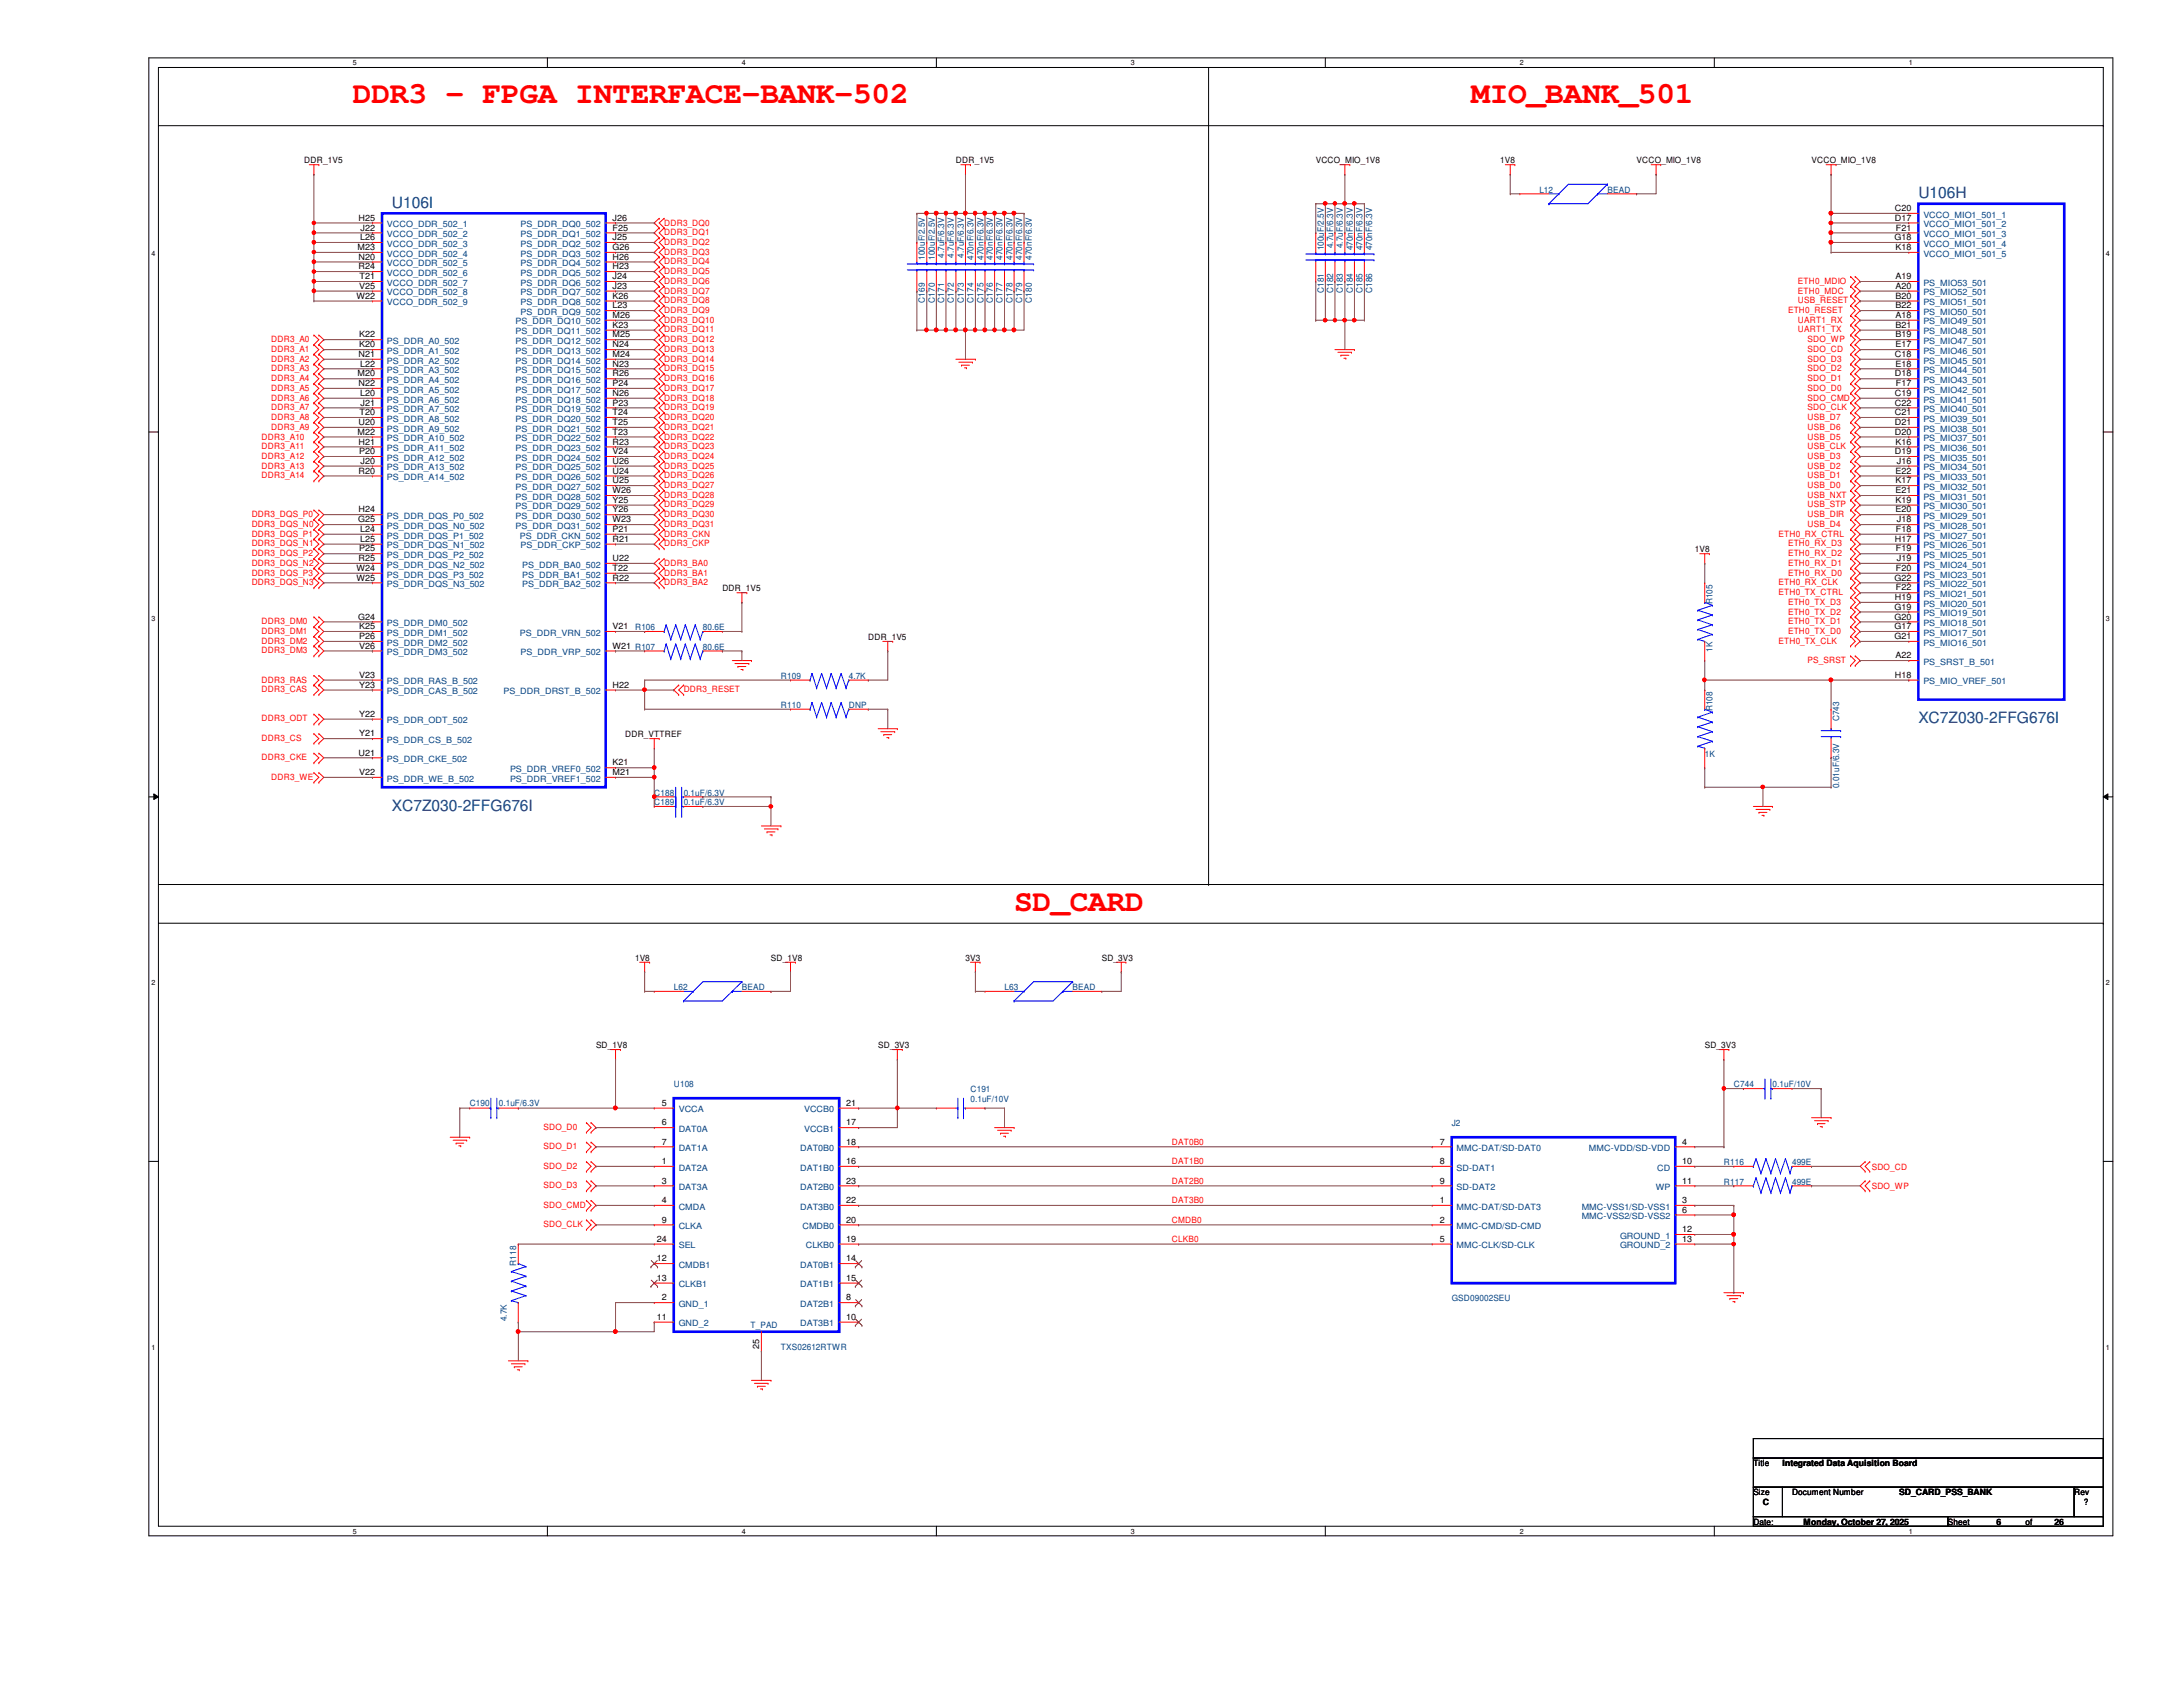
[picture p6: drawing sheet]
<svg xmlns="http://www.w3.org/2000/svg" width="279mm" height="216mm" viewBox="0 0 279 216" stroke-linecap="round" stroke-linejoin="round" font-family="sans-serif">
<defs><g id="words">
<g font-size="4" fill="#f00">
<text x="45.2" y="13.2">DDR3 - FPGA INTERFACE-BANK-502</text>
<text x="188.3" y="13.2">MIO_BANK_501</text>
<text x="129.8" y="116.5">SD_CARD</text>
</g>
<g font-size="2" fill="#004080">
<text x="50.2" y="26.6">U106I</text>
<text x="245.5" y="25.4">U106H</text>
<text x="245.5" y="92.6">XC7Z030-2FFG676I</text>
<text x="50.2" y="103.8">XC7Z030-2FFG676I</text>
</g>
<g font-size="1.1">
<text x="38.9" y="20.9">DDR_1V5</text>
<text x="122.3" y="20.9">DDR_1V5</text>
<text x="168.4" y="20.9">VCCO_MIO_1V8</text>
<text x="192" y="20.9">1V8</text>
<text x="209.5" y="20.9">VCCO_MIO_1V8</text>
<text x="231.9" y="20.9">VCCO_MIO_1V8</text>
<text x="45.9" y="28.2">H25</text>
<text x="46.1" y="29.5">J22</text>
<text x="78.4" y="29.5">F25</text>
<text x="78.4" y="28.2">J26</text>
<text x="242.5" y="27">C20</text>
<text x="242.5" y="28.2">D17</text>
<text x="242.7" y="29.5">F21</text>
<text x="45.8" y="32">M23</text>
<text x="45.9" y="33.2">N20</text>
<text x="45.9" y="34.5">R24</text>
<text x="46" y="35.7">T21</text>
<text x="46.1" y="30.7">L26</text>
<text x="78.4" y="32">G26</text>
<text x="78.4" y="30.7">J25</text>
<text x="78.4" y="34.5">H23</text>
<text x="78.4" y="33.2">H26</text>
<text x="78.4" y="35.7">J24</text>
<text x="242.5" y="30.7">G18</text>
<text x="242.6" y="32">K18</text>
<text x="242.6" y="35.7">A19</text>
<text x="45.6" y="38.2">W22</text>
<text x="46" y="37">V25</text>
<text x="78.4" y="37">J23</text>
<text x="78.4" y="39.5">L23</text>
<text x="78.4" y="38.2">K26</text>
<text x="78.4" y="42">K23</text>
<text x="78.4" y="40.7">M26</text>
<text x="242.6" y="37">A20</text>
<text x="242.6" y="38.2">B20</text>
<text x="242.6" y="39.5">B22</text>
<text x="242.6" y="40.7">A18</text>
<text x="242.6" y="42">B21</text>
<text x="45.9" y="45.7">N21</text>
<text x="46" y="44.4">K20</text>
<text x="46" y="43.2">K22</text>
<text x="46.1" y="46.9">L22</text>
<text x="78.4" y="44.4">N24</text>
<text x="78.4" y="43.2">M25</text>
<text x="78.4" y="46.9">N23</text>
<text x="78.4" y="45.7">M24</text>
<text x="242.5" y="45.7">C18</text>
<text x="242.6" y="43.2">B19</text>
<text x="242.6" y="44.4">E17</text>
<text x="242.6" y="46.9">E18</text>
<text x="45.8" y="48.2">M20</text>
<text x="45.9" y="49.4">N22</text>
<text x="46" y="53.1">T20</text>
<text x="46.1" y="50.7">L20</text>
<text x="46.1" y="51.9">J21</text>
<text x="78.4" y="48.2">R26</text>
<text x="78.4" y="49.4">P24</text>
<text x="78.4" y="50.7">N26</text>
<text x="78.4" y="51.9">P23</text>
<text x="78.4" y="53.1">T24</text>
<text x="242.5" y="48.2">D18</text>
<text x="242.5" y="50.7">C19</text>
<text x="242.5" y="51.9">C22</text>
<text x="242.5" y="53.1">C21</text>
<text x="242.7" y="49.4">F17</text>
<text x="45.8" y="55.6">M22</text>
<text x="45.9" y="54.4">U20</text>
<text x="45.9" y="56.9">H21</text>
<text x="46" y="58.1">P20</text>
<text x="46.1" y="59.4">J20</text>
<text x="78.4" y="54.4">T25</text>
<text x="78.4" y="55.6">T23</text>
<text x="78.4" y="56.9">R23</text>
<text x="78.4" y="58.1">V24</text>
<text x="78.4" y="59.4">U26</text>
<text x="242.5" y="54.4">D21</text>
<text x="242.5" y="55.6">D20</text>
<text x="242.5" y="58.1">D19</text>
<text x="242.6" y="56.9">K16</text>
<text x="242.8" y="59.4">J16</text>
<text x="45.9" y="60.6">R20</text>
<text x="45.9" y="65.6">H24</text>
<text x="78.4" y="60.6">U24</text>
<text x="78.4" y="61.8">U25</text>
<text x="78.4" y="63.1">W26</text>
<text x="78.4" y="64.3">Y25</text>
<text x="78.4" y="65.6">Y26</text>
<text x="242.6" y="60.6">E22</text>
<text x="242.6" y="61.8">K17</text>
<text x="242.6" y="63.1">E21</text>
<text x="242.6" y="64.3">K19</text>
<text x="242.6" y="65.6">E20</text>
<text x="45.8" y="66.8">G25</text>
<text x="45.9" y="71.8">R25</text>
<text x="46" y="70.6">P25</text>
<text x="46.1" y="69.3">L25</text>
<text x="46.1" y="68.1">L24</text>
<text x="78.4" y="66.8">W23</text>
<text x="78.4" y="69.3">R21</text>
<text x="78.4" y="68.1">P21</text>
<text x="78.4" y="71.8">U22</text>
<text x="216.9" y="70.7">1V8</text>
<text x="242.5" y="69.3">H17</text>
<text x="242.7" y="68.1">F18</text>
<text x="242.7" y="70.6">F19</text>
<text x="242.8" y="66.8">J18</text>
<text x="242.8" y="71.8">J19</text>
<text x="45.6" y="73.1">W24</text>
<text x="45.6" y="74.3">W25</text>
<text x="78.4" y="74.3">R22</text>
<text x="78.4" y="73.1">T22</text>
<text x="92.5" y="75.6">DDR_1V5</text>
<text x="242.5" y="74.3">G22</text>
<text x="242.5" y="76.8">H19</text>
<text x="242.7" y="73.1">F20</text>
<text x="242.7" y="75.6">F22</text>
<text x="45.8" y="79.3">G24</text>
<text x="46" y="80.5">K25</text>
<text x="46" y="81.8">P26</text>
<text x="46" y="83">V26</text>
<text x="78.4" y="83">W21 R107</text>
<text x="78.4" y="80.5">V21</text>
<text x="111.1" y="81.9">DDR_1V5</text>
<text x="242.5" y="78">G19</text>
<text x="242.5" y="79.3">G20</text>
<text x="242.5" y="80.5">G17</text>
<text x="242.5" y="81.8">G21</text>
<text x="46" y="88">Y23</text>
<text x="46" y="86.7">V23</text>
<text x="78.4" y="88">H22</text>
<text x="242.5" y="86.7">H18</text>
<text x="242.6" y="84.2">A22</text>
<text x="46" y="91.7">Y22</text>
<text x="46" y="94.2">Y21</text>
<text x="80" y="94.3">DDR_VTTREF</text>
<text x="45.9" y="96.7">U21</text>
<text x="46" y="99.2">V22</text>
<text x="78.4" y="98">K21</text>
<text x="78.4" y="99.2">M21</text>
<text x="81.3" y="122.9">1V8</text>
<text x="98.7" y="122.9">SD_1V8</text>
<text x="123.6" y="122.9">3V3</text>
<text x="141" y="122.9">SD_3V3</text>
<text x="76.3" y="134.2">SD_1V8</text>
<text x="112.4" y="134.2">SD_3V3</text>
<text x="218.2" y="134.2">SD_3V3</text>
<text x="84.7" y="141.5">5</text>
<text x="108.3" y="141.5">21</text>
<text x="84.7" y="149">1</text>
<text x="84.7" y="144">6</text>
<text x="84.7" y="146.5">7</text>
<text x="108.3" y="146.5">18</text>
<text x="108.3" y="144">17</text>
<text x="108.3" y="149">16</text>
<text x="184.3" y="146.5">7</text>
<text x="184.3" y="149">8</text>
<text x="215.3" y="146.5">4</text>
<text x="215.3" y="149">10</text>
<text x="84.7" y="151.5">3</text>
<text x="84.7" y="154">4</text>
<text x="108.3" y="151.5">23</text>
<text x="108.3" y="154">22</text>
<text x="184.3" y="154">1</text>
<text x="184.3" y="151.5">9</text>
<text x="215.3" y="154">3</text>
<text x="215.3" y="155.2">6</text>
<text x="215.3" y="151.5">11</text>
<text x="84.1" y="161.4">12</text>
<text x="84.1" y="158.9">24</text>
<text x="84.7" y="156.5">9</text>
<text x="108.3" y="161.4">14</text>
<text x="108.3" y="156.5">20</text>
<text x="108.3" y="158.9">19</text>
<text x="184.3" y="156.5">2</text>
<text x="184.3" y="158.9">5</text>
<text x="215.3" y="157.7">12</text>
<text x="215.3" y="158.9">13</text>
<text x="84.1" y="163.9">13</text>
<text x="84.7" y="166.4">2</text>
<text x="108.3" y="166.4">8</text>
<text x="108.3" y="163.9">15</text>
<text x="84.1" y="168.9">11</text>
<text x="97.2" y="172.6" transform="rotate(-90 97.2 172.6)">25</text>
<text x="108.3" y="168.9">10</text>
<text x="224.4" y="187.7">Title</text>
<text x="224.4" y="191.4">Size</text>
<text x="228.1" y="187.6">Integrated Data Aquisition Board</text>
<text x="229.4" y="191.4">Document Number</text>
<text x="243.1" y="191.3">SD_CARD_PSS_BANK</text>
<text x="265.5" y="191.4">Rev</text>
<text x="224.4" y="195.2">Date:</text>
<text x="225.6" y="192.6">C</text>
<text x="230.8" y="195.1">Monday, October 27, 2025</text>
<text x="249.3" y="195.2">Sheet</text>
<text x="255.5" y="195.1">6</text>
<text x="259.2" y="195.2">of</text>
<text x="263" y="195.1">26</text>
<text x="266.7" y="192.7">?</text>
</g>
<g font-size="1.1" fill="#004080">
<text x="49.5" y="29.1">VCCO_DDR_502_1</text>
<text x="66.6" y="29.1">PS_DDR_DQ0_502</text>
<text x="197" y="24.6">L12</text>
<text x="205.7" y="24.6">BEAD</text>
<text x="246.2" y="27.9">VCCO_MIO1_501_1</text>
<text x="246.2" y="29.1">VCCO_MIO1_501_2</text>
<text x="49.5" y="30.4">VCCO_DDR_502_2</text>
<text x="49.5" y="31.6">VCCO_DDR_502_3</text>
<text x="49.5" y="32.9">VCCO_DDR_502_4</text>
<text x="49.5" y="34.1">VCCO_DDR_502_5</text>
<text x="49.5" y="35.3">VCCO_DDR_502_6</text>
<text x="66.6" y="30.4">PS_DDR_DQ1_502</text>
<text x="66.6" y="32.9">PS_DDR_DQ3_502</text>
<text x="66.6" y="31.6">PS_DDR_DQ2_502</text>
<text x="66.6" y="35.3">PS_DDR_DQ5_502</text>
<text x="66.6" y="34.1">PS_DDR_DQ4_502</text>
<text x="118.4" y="33.3" transform="rotate(-90 118.4 33.3)">100uF/2.5V</text>
<text x="119.6" y="33.3" transform="rotate(-90 119.6 33.3)">100uF/2.5V</text>
<text x="120.9" y="33" transform="rotate(-90 120.9 33)">4.7uF/6.3V</text>
<text x="122.1" y="33" transform="rotate(-90 122.1 33)">4.7uF/6.3V</text>
<text x="123.4" y="33" transform="rotate(-90 123.4 33)">4.7uF/6.3V</text>
<text x="124.6" y="33.3" transform="rotate(-90 124.6 33.3)">470nF/6.3V</text>
<text x="125.9" y="33.3" transform="rotate(-90 125.9 33.3)">470nF/6.3V</text>
<text x="127.1" y="33.3" transform="rotate(-90 127.1 33.3)">470nF/6.3V</text>
<text x="128.3" y="33.3" transform="rotate(-90 128.3 33.3)">470nF/6.3V</text>
<text x="129.6" y="33.3" transform="rotate(-90 129.6 33.3)">470nF/6.3V</text>
<text x="130.8" y="33.3" transform="rotate(-90 130.8 33.3)">470nF/6.3V</text>
<text x="132.1" y="33.3" transform="rotate(-90 132.1 33.3)">470nF/6.3V</text>
<text x="169.4" y="32" transform="rotate(-90 169.4 32)">100uF/2.5V</text>
<text x="170.6" y="31.8" transform="rotate(-90 170.6 31.8)">4.7uF/6.3V</text>
<text x="171.9" y="31.8" transform="rotate(-90 171.9 31.8)">4.7uF/6.3V</text>
<text x="173.1" y="32" transform="rotate(-90 173.1 32)">470nF/6.3V</text>
<text x="174.4" y="32" transform="rotate(-90 174.4 32)">470nF/6.3V</text>
<text x="175.6" y="32" transform="rotate(-90 175.6 32)">470nF/6.3V</text>
<text x="246.2" y="30.4">VCCO_MIO1_501_3</text>
<text x="246.2" y="31.6">VCCO_MIO1_501_4</text>
<text x="246.2" y="32.9">VCCO_MIO1_501_5</text>
<text x="49.5" y="36.6">VCCO_DDR_502_7</text>
<text x="49.5" y="37.8">VCCO_DDR_502_8</text>
<text x="49.5" y="39.1">VCCO_DDR_502_9</text>
<text x="66" y="41.5">PS_DDR_DQ10_502</text>
<text x="66.6" y="37.8">PS_DDR_DQ7_502</text>
<text x="66.6" y="36.6">PS_DDR_DQ6_502</text>
<text x="66.6" y="40.3">PS_DDR_DQ9_502</text>
<text x="66.6" y="39.1">PS_DDR_DQ8_502</text>
<text x="118.4" y="38.7" transform="rotate(-90 118.4 38.7)">C169</text>
<text x="119.6" y="38.7" transform="rotate(-90 119.6 38.7)">C170</text>
<text x="120.9" y="38.7" transform="rotate(-90 120.9 38.7)">C171</text>
<text x="122.1" y="38.7" transform="rotate(-90 122.1 38.7)">C172</text>
<text x="123.4" y="38.7" transform="rotate(-90 123.4 38.7)">C173</text>
<text x="124.6" y="38.7" transform="rotate(-90 124.6 38.7)">C174</text>
<text x="125.9" y="38.7" transform="rotate(-90 125.9 38.7)">C175</text>
<text x="127.1" y="38.7" transform="rotate(-90 127.1 38.7)">C176</text>
<text x="128.3" y="38.7" transform="rotate(-90 128.3 38.7)">C177</text>
<text x="129.6" y="38.7" transform="rotate(-90 129.6 38.7)">C178</text>
<text x="130.8" y="38.7" transform="rotate(-90 130.8 38.7)">C179</text>
<text x="132.1" y="38.7" transform="rotate(-90 132.1 38.7)">C180</text>
<text x="169.4" y="37.5" transform="rotate(-90 169.4 37.5)">C181</text>
<text x="170.6" y="37.5" transform="rotate(-90 170.6 37.5)">C182</text>
<text x="171.9" y="37.5" transform="rotate(-90 171.9 37.5)">C183</text>
<text x="173.1" y="37.5" transform="rotate(-90 173.1 37.5)">C184</text>
<text x="174.4" y="37.5" transform="rotate(-90 174.4 37.5)">C185</text>
<text x="175.6" y="37.5" transform="rotate(-90 175.6 37.5)">C186</text>
<text x="246.2" y="36.6">PS_MIO53_501</text>
<text x="246.2" y="37.8">PS_MIO52_501</text>
<text x="246.2" y="39.1">PS_MIO51_501</text>
<text x="246.2" y="40.3">PS_MIO50_501</text>
<text x="246.2" y="41.5">PS_MIO49_501</text>
<text x="49.5" y="46.5">PS_DDR_A2_502</text>
<text x="49.5" y="45.3">PS_DDR_A1_502</text>
<text x="49.5" y="44">PS_DDR_A0_502</text>
<text x="49.5" y="47.8">PS_DDR_A3_502</text>
<text x="66" y="42.8">PS_DDR_DQ11_502</text>
<text x="66" y="45.3">PS_DDR_DQ13_502</text>
<text x="66" y="44">PS_DDR_DQ12_502</text>
<text x="66" y="47.8">PS_DDR_DQ15_502</text>
<text x="66" y="46.5">PS_DDR_DQ14_502</text>
<text x="246.2" y="42.8">PS_MIO48_501</text>
<text x="246.2" y="44">PS_MIO47_501</text>
<text x="246.2" y="45.3">PS_MIO46_501</text>
<text x="246.2" y="46.5">PS_MIO45_501</text>
<text x="246.2" y="47.8">PS_MIO44_501</text>
<text x="49.5" y="50.2">PS_DDR_A5_502</text>
<text x="49.5" y="51.5">PS_DDR_A6_502</text>
<text x="49.5" y="49">PS_DDR_A4_502</text>
<text x="49.5" y="52.7">PS_DDR_A7_502</text>
<text x="49.5" y="54">PS_DDR_A8_502</text>
<text x="66" y="49">PS_DDR_DQ16_502</text>
<text x="66" y="50.2">PS_DDR_DQ17_502</text>
<text x="66" y="51.5">PS_DDR_DQ18_502</text>
<text x="66" y="52.7">PS_DDR_DQ19_502</text>
<text x="66" y="54">PS_DDR_DQ20_502</text>
<text x="246.2" y="49">PS_MIO43_501</text>
<text x="246.2" y="50.2">PS_MIO42_501</text>
<text x="246.2" y="51.5">PS_MIO41_501</text>
<text x="246.2" y="52.7">PS_MIO40_501</text>
<text x="246.2" y="54">PS_MIO39_501</text>
<text x="49.5" y="55.2">PS_DDR_A9_502</text>
<text x="49.5" y="56.5">PS_DDR_A10_502</text>
<text x="49.5" y="57.7">PS_DDR_A11_502</text>
<text x="49.5" y="59">PS_DDR_A12_502</text>
<text x="66" y="55.2">PS_DDR_DQ21_502</text>
<text x="66" y="56.5">PS_DDR_DQ22_502</text>
<text x="66" y="57.7">PS_DDR_DQ23_502</text>
<text x="66" y="59">PS_DDR_DQ24_502</text>
<text x="246.2" y="55.2">PS_MIO38_501</text>
<text x="246.2" y="56.5">PS_MIO37_501</text>
<text x="246.2" y="57.7">PS_MIO36_501</text>
<text x="246.2" y="59">PS_MIO35_501</text>
<text x="49.5" y="60.2">PS_DDR_A13_502</text>
<text x="49.5" y="61.5">PS_DDR_A14_502</text>
<text x="66" y="60.2">PS_DDR_DQ25_502</text>
<text x="66" y="61.5">PS_DDR_DQ26_502</text>
<text x="66" y="62.7">PS_DDR_DQ27_502</text>
<text x="66" y="64">PS_DDR_DQ28_502</text>
<text x="66" y="65.2">PS_DDR_DQ29_502</text>
<text x="246.2" y="60.2">PS_MIO34_501</text>
<text x="246.2" y="61.5">PS_MIO33_501</text>
<text x="246.2" y="62.7">PS_MIO32_501</text>
<text x="246.2" y="64">PS_MIO31_501</text>
<text x="246.2" y="65.2">PS_MIO30_501</text>
<text x="49.5" y="67.7">PS_DDR_DQS_N0_502</text>
<text x="49.5" y="66.4">PS_DDR_DQS_P0_502</text>
<text x="49.5" y="70.2">PS_DDR_DQS_N1_502</text>
<text x="49.5" y="68.9">PS_DDR_DQS_P1_502</text>
<text x="49.5" y="71.4">PS_DDR_DQS_P2_502</text>
<text x="66" y="66.4">PS_DDR_DQ30_502</text>
<text x="66" y="67.7">PS_DDR_DQ31_502</text>
<text x="66.5" y="68.9">PS_DDR_CKN_502</text>
<text x="66.6" y="70.2">PS_DDR_CKP_502</text>
<text x="246.2" y="66.4">PS_MIO29_501</text>
<text x="246.2" y="67.7">PS_MIO28_501</text>
<text x="246.2" y="68.9">PS_MIO27_501</text>
<text x="246.2" y="70.2">PS_MIO26_501</text>
<text x="246.2" y="71.4">PS_MIO25_501</text>
<text x="49.5" y="72.6">PS_DDR_DQS_N2_502</text>
<text x="49.5" y="73.9">PS_DDR_DQS_P3_502</text>
<text x="49.5" y="75.1">PS_DDR_DQS_N3_502</text>
<text x="66.8" y="75.1">PS_DDR_BA2_502</text>
<text x="66.8" y="73.9">PS_DDR_BA1_502</text>
<text x="66.8" y="72.6">PS_DDR_BA0_502</text>
<text x="219.2" y="77.3" transform="rotate(-90 219.2 77.3)">R105</text>
<text x="246.2" y="72.6">PS_MIO24_501</text>
<text x="246.2" y="73.9">PS_MIO23_501</text>
<text x="246.2" y="75.1">PS_MIO22_501</text>
<text x="246.2" y="76.4">PS_MIO21_501</text>
<text x="246.2" y="77.6">PS_MIO20_501</text>
<text x="49.5" y="80.1">PS_DDR_DM0_502</text>
<text x="49.5" y="81.4">PS_DDR_DM1_502</text>
<text x="49.5" y="82.6">PS_DDR_DM2_502</text>
<text x="49.5" y="83.9">PS_DDR_DM3_502</text>
<text x="66.5" y="81.4">PS_DDR_VRN_502</text>
<text x="66.6" y="83.9">PS_DDR_VRP_502</text>
<text x="81.3" y="80.6">R106</text>
<text x="90" y="83.1">80.6E</text>
<text x="90" y="80.6">80.6E</text>
<text x="219.2" y="83.4" transform="rotate(-90 219.2 83.4)">1K</text>
<text x="246.2" y="78.9">PS_MIO19_501</text>
<text x="246.2" y="80.1">PS_MIO18_501</text>
<text x="246.2" y="81.4">PS_MIO17_501</text>
<text x="246.2" y="82.6">PS_MIO16_501</text>
<text x="49.5" y="88.9">PS_DDR_CAS_B_502</text>
<text x="49.5" y="87.6">PS_DDR_RAS_B_502</text>
<text x="64.4" y="88.9">PS_DDR_DRST_B_502</text>
<text x="99.9" y="86.9">R109</text>
<text x="108.6" y="86.9">4.7K</text>
<text x="246.2" y="85.1">PS_SRST_B_501</text>
<text x="246.2" y="87.6">PS_MIO_VREF_501</text>
<text x="49.5" y="92.6">PS_DDR_ODT_502</text>
<text x="49.5" y="95.1">PS_DDR_CS_B_502</text>
<text x="99.9" y="90.6">R110</text>
<text x="108.6" y="90.6">DNP</text>
<text x="219.2" y="91" transform="rotate(-90 219.2 91)">R108</text>
<text x="235.4" y="92.3" transform="rotate(-90 235.4 92.3)">C743</text>
<text x="49.5" y="97.5">PS_DDR_CKE_502</text>
<text x="49.5" y="100">PS_DDR_WE_B_502</text>
<text x="65.3" y="98.8">PS_DDR_VREF0_502</text>
<text x="65.3" y="100">PS_DDR_VREF1_502</text>
<text x="83.7" y="101.8">C188</text>
<text x="87.5" y="101.8">0.1uF/6.3V</text>
<text x="218.2" y="96.8">1K</text>
<text x="235.4" y="100.9" transform="rotate(-90 235.4 100.9)">0.01uF/6.3V</text>
<text x="83.7" y="103">C189</text>
<text x="87.5" y="103">0.1uF/6.3V</text>
<text x="86.2" y="126.7">L62</text>
<text x="95" y="126.7">BEAD</text>
<text x="128.6" y="126.7">L63</text>
<text x="137.3" y="126.7">BEAD</text>
<text x="60.1" y="141.6">C190</text>
<text x="63.8" y="141.6">0.1uF/6.3V</text>
<text x="86.2" y="139.1">U108</text>
<text x="86.9" y="142.4">VCCA</text>
<text x="102.9" y="142.4">VCCB0</text>
<text x="124.2" y="139.7">C191</text>
<text x="124.2" y="141">0.1uF/10V</text>
<text x="221.9" y="139.1">C744</text>
<text x="226.9" y="139.1">0.1uF/10V</text>
<text x="86.9" y="149.8">DAT2A</text>
<text x="86.9" y="144.9">DAT0A</text>
<text x="86.9" y="147.3">DAT1A</text>
<text x="102.4" y="147.3">DAT0B0</text>
<text x="102.4" y="149.8">DAT1B0</text>
<text x="102.9" y="144.9">VCCB1</text>
<text x="185.8" y="144.1">J2</text>
<text x="186.4" y="147.3">MMC-DAT/SD-DAT0</text>
<text x="186.4" y="149.8">SD-DAT1</text>
<text x="203.4" y="147.3">MMC-VDD/SD-VDD</text>
<text x="212.1" y="149.8">CD</text>
<text x="220.6" y="149.1">R116</text>
<text x="229.4" y="149.1">499E</text>
<text x="86.9" y="152.3">DAT3A</text>
<text x="86.9" y="154.8">CMDA</text>
<text x="102.4" y="152.3">DAT2B0</text>
<text x="102.4" y="154.8">DAT3B0</text>
<text x="186.4" y="154.8">MMC-DAT/SD-DAT3</text>
<text x="186.4" y="152.3">SD-DAT2</text>
<text x="202.4" y="154.8">MMC-VSS1/SD-VSS1</text>
<text x="211.9" y="152.3">WP</text>
<text x="220.6" y="151.6">R117</text>
<text x="229.4" y="151.6">499E</text>
<text x="66.1" y="162" transform="rotate(-90 66.1 162)">R118</text>
<text x="86.9" y="157.3">CLKA</text>
<text x="86.9" y="159.8">SEL</text>
<text x="102.7" y="157.3">CMDB0</text>
<text x="103.1" y="159.8">CLKB0</text>
<text x="186.4" y="157.3">MMC-CMD/SD-CMD</text>
<text x="186.4" y="159.8">MMC-CLK/SD-CLK</text>
<text x="202.4" y="156">MMC-VSS2/SD-VSS2</text>
<text x="207.3" y="158.5">GROUND_1</text>
<text x="207.3" y="159.8">GROUND_2</text>
<text x="86.9" y="167.3">GND_1</text>
<text x="86.9" y="162.3">CMDB1</text>
<text x="86.9" y="164.8">CLKB1</text>
<text x="102.4" y="167.3">DAT2B1</text>
<text x="102.4" y="164.8">DAT1B1</text>
<text x="102.4" y="162.3">DAT0B1</text>
<text x="185.8" y="166.5">GSD09002SEU</text>
<text x="64.9" y="169.1" transform="rotate(-90 64.9 169.1)">4.7K</text>
<text x="86.9" y="169.8">GND_2</text>
<text x="96.1" y="170">T_PAD</text>
<text x="99.9" y="172.7">TXS02612RTWR</text>
<text x="102.4" y="169.8">DAT3B1</text>
</g>
<g font-size="1.1" fill="#f00">
<text x="85" y="28.9">DDR3_DQ0</text>
<text x="85" y="31.4">DDR3_DQ2</text>
<text x="85" y="32.6">DDR3_DQ3</text>
<text x="85" y="33.8">DDR3_DQ4</text>
<text x="85" y="35.1">DDR3_DQ5</text>
<text x="85" y="30.1">DDR3_DQ1</text>
<text x="85" y="36.3">DDR3_DQ6</text>
<text x="85" y="37.6">DDR3_DQ7</text>
<text x="85" y="38.8">DDR3_DQ8</text>
<text x="85" y="40">DDR3_DQ9</text>
<text x="85" y="41.3">DDR3_DQ10</text>
<text x="228.9" y="40">ETH0_RESET</text>
<text x="230.1" y="36.3">ETH0_MDIO</text>
<text x="230.1" y="37.6">ETH0_MDC</text>
<text x="230.1" y="38.8">USB_RESET</text>
<text x="230.1" y="41.3">UART1_RX</text>
<text x="34.7" y="43.8">DDR3_A0</text>
<text x="34.7" y="45">DDR3_A1</text>
<text x="34.7" y="46.3">DDR3_A2</text>
<text x="34.7" y="47.5">DDR3_A3</text>
<text x="85" y="42.5">DDR3_DQ11</text>
<text x="85" y="43.8">DDR3_DQ12</text>
<text x="85" y="45">DDR3_DQ13</text>
<text x="85" y="46.3">DDR3_DQ14</text>
<text x="85" y="47.5">DDR3_DQ15</text>
<text x="230.1" y="42.5">UART1_TX</text>
<text x="231.4" y="43.8">SDO_WP</text>
<text x="231.4" y="45">SDO_CD</text>
<text x="231.4" y="46.3">SDO_D3</text>
<text x="231.4" y="47.5">SDO_D2</text>
<text x="34.7" y="48.8">DDR3_A4</text>
<text x="34.7" y="50">DDR3_A5</text>
<text x="34.7" y="51.3">DDR3_A6</text>
<text x="34.7" y="52.5">DDR3_A7</text>
<text x="34.7" y="53.8">DDR3_A8</text>
<text x="85" y="48.8">DDR3_DQ16</text>
<text x="85" y="50">DDR3_DQ17</text>
<text x="85" y="51.3">DDR3_DQ18</text>
<text x="85" y="52.5">DDR3_DQ19</text>
<text x="85" y="53.8">DDR3_DQ20</text>
<text x="231.4" y="48.8">SDO_D1</text>
<text x="231.4" y="50">SDO_D0</text>
<text x="231.4" y="51.3">SDO_CMD</text>
<text x="231.4" y="52.5">SDO_CLK</text>
<text x="231.4" y="53.8">USB_D7</text>
<text x="33.5" y="56.3">DDR3_A10</text>
<text x="33.5" y="57.5">DDR3_A11</text>
<text x="33.5" y="58.7">DDR3_A12</text>
<text x="33.5" y="60">DDR3_A13</text>
<text x="34.7" y="55">DDR3_A9</text>
<text x="85" y="55">DDR3_DQ21</text>
<text x="85" y="56.3">DDR3_DQ22</text>
<text x="85" y="57.5">DDR3_DQ23</text>
<text x="85" y="58.7">DDR3_DQ24</text>
<text x="85" y="60">DDR3_DQ25</text>
<text x="231.4" y="55">USB_D6</text>
<text x="231.4" y="56.3">USB_D5</text>
<text x="231.4" y="57.5">USB_CLK</text>
<text x="231.4" y="58.7">USB_D3</text>
<text x="231.4" y="60">USB_D2</text>
<text x="33.5" y="61.2">DDR3_A14</text>
<text x="85" y="61.2">DDR3_DQ26</text>
<text x="85" y="62.5">DDR3_DQ27</text>
<text x="85" y="63.7">DDR3_DQ28</text>
<text x="85" y="64.9">DDR3_DQ29</text>
<text x="231.4" y="61.2">USB_D1</text>
<text x="231.4" y="62.5">USB_D0</text>
<text x="231.4" y="63.7">USB_NXT</text>
<text x="231.4" y="64.9">USB_STP</text>
<text x="32.2" y="66.2">DDR3_DQS_P0</text>
<text x="32.2" y="67.4">DDR3_DQS_N0</text>
<text x="32.2" y="68.7">DDR3_DQS_P1</text>
<text x="32.2" y="69.9">DDR3_DQS_N1</text>
<text x="32.2" y="71.2">DDR3_DQS_P2</text>
<text x="85" y="66.2">DDR3_DQ30</text>
<text x="85" y="67.4">DDR3_DQ31</text>
<text x="85" y="68.7">DDR3_CKN</text>
<text x="85" y="69.9">DDR3_CKP</text>
<text x="227.6" y="68.7">ETH0_RX_CTRL</text>
<text x="228.9" y="69.9">ETH0_RX_D3</text>
<text x="228.9" y="71.2">ETH0_RX_D2</text>
<text x="231.4" y="66.2">USB_DIR</text>
<text x="231.4" y="67.4">USB_D4</text>
<text x="32.2" y="72.4">DDR3_DQS_N2</text>
<text x="32.2" y="73.7">DDR3_DQS_P3</text>
<text x="32.2" y="74.9">DDR3_DQS_N3</text>
<text x="85" y="72.4">DDR3_BA0</text>
<text x="85" y="73.7">DDR3_BA1</text>
<text x="85" y="74.9">DDR3_BA2</text>
<text x="227.6" y="74.9">ETH0_RX_CLK</text>
<text x="227.6" y="76.2">ETH0_TX_CTRL</text>
<text x="228.9" y="72.4">ETH0_RX_D1</text>
<text x="228.9" y="73.7">ETH0_RX_D0</text>
<text x="228.9" y="77.4">ETH0_TX_D3</text>
<text x="33.5" y="79.9">DDR3_DM0</text>
<text x="33.5" y="81.2">DDR3_DM1</text>
<text x="33.5" y="82.4">DDR3_DM2</text>
<text x="33.5" y="83.6">DDR3_DM3</text>
<text x="227.6" y="82.4">ETH0_TX_CLK</text>
<text x="228.9" y="78.7">ETH0_TX_D2</text>
<text x="228.9" y="79.9">ETH0_TX_D1</text>
<text x="228.9" y="81.2">ETH0_TX_D0</text>
<text x="33.5" y="87.4">DDR3_RAS</text>
<text x="33.5" y="88.6">DDR3_CAS</text>
<text x="87.5" y="88.6">DDR3_RESET</text>
<text x="231.4" y="84.9">PS_SRST</text>
<text x="33.5" y="92.3">DDR3_ODT</text>
<text x="33.5" y="94.8">DDR3_CS</text>
<text x="33.5" y="97.3">DDR3_CKE</text>
<text x="34.7" y="99.8">DDR3_WE</text>
<text x="69.6" y="144.6">SDO_D0</text>
<text x="69.6" y="147.1">SDO_D1</text>
<text x="69.6" y="149.6">SDO_D2</text>
<text x="150" y="146.5">DAT0B0</text>
<text x="150" y="149">DAT1B0</text>
<text x="239.6" y="149.7">SDO_CD</text>
<text x="69.6" y="152.1">SDO_D3</text>
<text x="69.6" y="154.6">SDO_CMD</text>
<text x="150" y="151.5">DAT2B0</text>
<text x="150" y="154">DAT3B0</text>
<text x="239.6" y="152.2">SDO_WP</text>
<text x="69.6" y="157.1">SDO_CLK</text>
<text x="150" y="156.5">CMDB0</text>
<text x="150" y="159">CLKB0</text>
</g>
<g font-size=".9">
<text x="45.2" y="8.3">5</text>
<text x="95" y="8.3">4</text>
<text x="144.7" y="8.3">3</text>
<text x="194.5" y="8.3">2</text>
<text x="244.3" y="8.3">1</text>
<text x="19.4" y="32.8">4</text>
<text x="269.5" y="32.8">4</text>
<text x="19.4" y="79.4">3</text>
<text x="269.5" y="79.4">3</text>
<text x="19.4" y="126.1">2</text>
<text x="269.5" y="126.1">2</text>
<text x="19.4" y="172.8">1</text>
<text x="269.5" y="172.8">1</text>
<text x="45.2" y="196.3">5</text>
<text x="95" y="196.3">4</text>
<text x="144.7" y="196.3">3</text>
<text x="194.5" y="196.3">2</text>
<text x="244.3" y="196.3">1</text>
</g>
</g></defs>
<path d="M19.1 7.4h251.3v189.2h-251.3zM20.3 8.6h248.9v186.7h-248.9z" fill="none" stroke="#000" stroke-width=".13"/>
<g fill="#fff">
<path d="M45.2 7.5h.5v1.1h-.5z"/>
<path d="M45.2 195.5h.5v1h-.5z"/>
</g>
<path d="M70.1 7.4v1.2M70.1 195.3v1.3" fill="none" stroke="#000" stroke-width=".13"/>
<g fill="#fff">
<path d="M95 7.5h.5v1.1h-.5z"/>
<path d="M95 195.5h.5v1h-.5z"/>
</g>
<path d="M119.8 7.4v1.2M119.8 195.3v1.3" fill="none" stroke="#000" stroke-width=".13"/>
<g fill="#fff">
<path d="M144.7 7.5h.5v1.1h-.5z"/>
<path d="M144.7 195.5h.5v1h-.5z"/>
</g>
<path d="M169.6 7.4v1.2M169.6 195.3v1.3" fill="none" stroke="#000" stroke-width=".13"/>
<g fill="#fff">
<path d="M194.5 7.5h.5v1.1h-.5z"/>
<path d="M194.5 195.5h.5v1h-.5z"/>
</g>
<path d="M219.4 7.4v1.2M219.4 195.3v1.3" fill="none" stroke="#000" stroke-width=".13"/>
<g fill="#fff">
<path d="M244.3 7.5h.5v1.1h-.5z"/>
<path d="M244.3 195.5h.5v1h-.5z"/>
<path d="M19.4 32h.5v1h-.5z"/>
<path d="M269.5 32h.5v1h-.5z"/>
<path d="M19.4 78.6h.5v1h-.5z"/>
<path d="M269.5 78.6h.5v1h-.5z"/>
</g>
<path d="M19.1 55.3h1.2M269.2 55.3h1.2" fill="none" stroke="#000" stroke-width=".13"/>
<g fill="#fff">
<path d="M19.4 125.3h.5v1h-.5z"/>
<path d="M269.5 125.3h.5v1h-.5z"/>
</g>
<path d="M19.1 102h1.2M19.7 101.6l.6 .4-.6 .3zM269.2 102l.6-.4v.7zM269.2 102h1.2" fill="none" stroke="#000" stroke-width=".13"/>
<path d="M19.7 101.6l.6 .4-.6 .3zM269.2 102l.6-.4v.7z" fill="#000"/>
<g fill="#fff">
<path d="M19.4 172h.5v1h-.5z"/>
<path d="M269.5 172h.5v1h-.5z"/>
</g>
<g fill="none" stroke="#000" stroke-width=".13">
<path d="M20.3 16.1h248.9M154.7 8.6v104.6M269.2 16.1h.1M20.3 118.2h248.9M20.3 113.2h248.9M154.7 113.2h.1M269.2 118.2h.1M269.2 113.2h.1M19.1 148.6h1.2M269.2 148.6h1.2M224.4 184.1h44.8v2.5h-44.8zM224.4 186.6h44.8v3.7h-44.8z"/>
<path d="M224.4 190.3h3.7v3.8h-3.7zM224.4 194.1h24.9v1.2h-24.9zM228.1 190.3h37.4v3.8h-37.4zM249.3 194.1h19.9v1.2h-19.9zM265.5 190.3h3.7v3.8h-3.7z"/>
</g>
<g fill="none" stroke="#f00" stroke-width=".13">
<path d="M39.6 21.1h1.2M40.2 22.3h.1M40.2 21.1v1.2M40.8 21.1h.1M47.7 28.5h.1M47.7 29.8h.1M47.7 31h.1M47.7 32.3h.1M47.7 33.5h.1M47.7 34.8h.1M47.7 36h.1M47.7 37.3h.1"/>
<path d="M47.7 38.5h.1M47.7 28.5h1.2M47.7 29.8h1.2M47.7 31h1.2M47.7 32.3h1.2M47.7 36h1.2M47.7 37.3h1.2M47.7 38.5h1.2M47.7 33.5h1.2M47.7 34.8h1.2M77.5 28.5h1.3M77.5 29.8h1.3"/>
<path d="M77.5 31h1.3M77.5 32.3h1.3M77.5 36h1.3M77.5 37.3h1.3M77.5 38.5h1.3M77.5 39.8h1.3M77.5 33.5h1.3M77.5 34.8h1.3M78.8 29.8h.1M78.8 28.5h.1M78.8 32.3h.1M78.8 31h.1"/>
<path d="M78.8 34.8h.1M78.8 33.5h.1M78.8 37.3h.1M78.8 36h.1M78.8 39.8h.1M78.8 38.5h.1M84.4 30.4h.1M84.4 31.7h.1M84.4 32.9h.1M84.4 34.2h.1M84.4 35.4h.1M84.4 36.7h.1"/>
<path d="M84.4 37.9h.1M84.4 39.1h.1M84.4 29.2h.1M84.4 27.9h.1M84.4 29.2l-.7 .6 .7 .6M84.4 31.7l-.7 .6 .7 .6M84.4 37.9l-.7 .6 .7 .6M84.4 30.4l-.7 .6 .7 .7M84.4 32.9l-.7 .6 .7 .7M84.4 34.2l-.7 .6 .7 .6M84.4 35.4l-.7 .6 .7 .7M84.4 36.7l-.7 .6 .7 .6"/>
<path d="M84.4 39.1l-.7 .7 .7 .6M84.4 27.9l-.7 .6 .7 .7M85 31.7h.1M85 30.4h.1M85 32.9h.1M85 34.2h.1M85 35.4h.1M85 36.7h.1M85 37.9h.1M85 39.1h.1M85 29.2h.1M85 27.9h.1"/>
<path d="M85 29.2l-.6 .6 .6 .6M85 39.1l-.6 .7 .6 .6M85 30.4l-.6 .6 .6 .7M85 31.7l-.6 .6 .6 .6M85 32.9l-.6 .6 .6 .7M85 34.2l-.6 .6 .6 .6M85 35.4l-.6 .6 .6 .7M85 36.7l-.6 .6 .6 .6M85 37.9l-.6 .6 .6 .6M85 27.9l-.6 .6 .6 .7M117.3 37.3h.1M117.3 31h.1"/>
<path d="M117.3 31v2.5M117.3 34.8v2.5M118.6 37.3h.1M118.6 31h.1M118.6 31v2.5M118.6 34.8v2.5M119.8 37.3h.1M119.8 31h.1M119.8 31v2.5M119.8 34.8v2.5M121.1 37.3h.1M121.1 31h.1"/>
<path d="M121.1 31v2.5M121.1 34.8v2.5M122.3 37.3h.1M122.3 31h.1M122.3 31v2.5M122.3 34.8v2.5M123 21.1h1.2M123.6 22.3h.1M123.6 37.3h.1M123.6 31h.1M123.6 21.1v1.2M123.6 31v2.5"/>
<path d="M123.6 34.8v2.5M124.2 21.1h.1M124.8 37.3h.1M124.8 31h.1M124.8 31v2.5M124.8 34.8v2.5M126.1 37.3h.1M126.1 31h.1M126.1 31v2.5M126.1 34.8v2.5M127.3 37.3h.1M127.3 31h.1"/>
<path d="M127.3 31v2.5M127.3 34.8v2.5M128.6 37.3h.1M128.6 31h.1M128.6 31v2.5M128.6 34.8v2.5M129.8 37.3h.1M129.8 31h.1M129.8 31v2.5M129.8 34.8v2.5M131.1 37.3h.1M131.1 31h.1"/>
<path d="M131.1 31v2.5M131.1 34.8v2.5M168.4 36h.1M168.4 29.8h.1M168.4 29.8v2.5M168.4 33.5v2.5M169.6 36h.1M169.6 29.8h.1M169.6 29.8v2.5M169.6 33.5v2.5M170.9 36h.1M170.9 29.8h.1"/>
<path d="M170.9 29.8v2.5M170.9 33.5v2.5M171.5 21.1h1.3M172.1 22.3h.1M172.1 36h.1M172.1 29.8h.1M172.1 21.1v1.2M172.1 29.8v2.5M172.1 33.5v2.5M172.8 21.1h.1M173.4 36h.1M173.4 29.8h.1"/>
<path d="M173.4 29.8v2.5M173.4 33.5v2.5M174.6 36h.1M174.6 29.8h.1M174.6 29.8v2.5M174.6 33.5v2.5M192.7 21.1h1.2M193.3 22.3h.1M193.3 21.1v1.2M193.9 21.1h.1M194.5 24.8h.1M194.5 24.8h3.7"/>
<path d="M205.7 24.8h3.8M209.5 24.8h.1M211.3 21.1h1.3M212 22.3h.1M212 21.1v1.2M212.6 21.1h.1M233.7 21.1h1.3M234.4 22.3h.1M234.4 21.1v1.2M235 21.1h.1M236.9 35.4h.1M236.9 36.7h.1"/>
<path d="M236.9 37.9h.1M236.9 39.1h.1M236.9 35.4l.5 .6-.5 .7M236.9 36.7l.5 .6-.5 .6M236.9 37.9l.5 .6-.5 .6M236.9 39.1l.5 .7-.5 .6M237.4 36.7h.1M237.4 35.4h.1M237.4 37.9h.1M237.4 39.1h.1M237.4 35.4l.7 .6-.7 .7M237.4 36.7l.7 .6-.7 .6"/>
<path d="M237.4 37.9l.7 .6-.7 .6M237.4 39.1l.7 .7-.7 .6M244.3 27.3h.1M244.3 28.5h.1M244.3 29.8h.1M244.3 31h.1M244.3 32.3h.1M244.3 36h.1M244.3 37.3h.1M244.3 38.5h.1M244.3 39.8h.1M244.3 27.3h1.2"/>
<path d="M244.3 28.5h1.2M244.3 29.8h1.2M244.3 31h1.2M244.3 32.3h1.2M244.3 36h1.2M244.3 37.3h1.2M244.3 38.5h1.2M244.3 39.8h1.2M40.2 42.9h.1M40.2 44.1h.1M40.2 45.3h.1M40.2 46.6h.1"/>
<path d="M40.2 47.8h.1M40.2 49.1h.1M40.2 50.3h.1M40.2 51.6h.1M40.2 52.8h.1M40.2 54.1h.1M40.2 55.3h.1M40.2 56.6h.1M40.2 57.8h.1M40.2 59.1h.1M40.2 42.9l.6 .6-.6 .6M40.2 44.1l.6 .6-.6 .6"/>
<path d="M40.2 45.3l.6 .7-.6 .6M40.2 46.6l.6 .6-.6 .6M40.2 47.8l.6 .7-.6 .6M40.2 49.1l.6 .6-.6 .6M40.2 50.3l.6 .7-.6 .6M40.2 51.6l.6 .6-.6 .6M40.2 52.8l.6 .6-.6 .7M40.2 54.1l.6 .6-.6 .6M40.2 55.3l.6 .6-.6 .7M40.2 56.6l.6 .6-.6 .6M40.2 57.8l.6 .6-.6 .7M40.2 59.1l.6 .5-.6 .7"/>
<path d="M40.8 44.1h.1M40.8 42.9h.1M40.8 45.3h.1M40.8 46.6h.1M40.8 47.8h.1M40.8 49.1h.1M40.8 50.3h.1M40.8 51.6h.1M40.8 52.8h.1M40.8 54.1h.1M40.8 55.3h.1M40.8 56.6h.1"/>
<path d="M40.8 57.8h.1M40.8 59.1h.1M40.8 42.9l.6 .6-.6 .6M40.8 44.1l.6 .6-.6 .6M40.8 45.3l.6 .7-.6 .6M40.8 46.6l.6 .6-.6 .6M40.8 47.8l.6 .7-.6 .6M40.8 49.1l.6 .6-.6 .6M40.8 50.3l.6 .7-.6 .6M40.8 51.6l.6 .6-.6 .6M40.8 52.8l.6 .6-.6 .7M40.8 54.1l.6 .6-.6 .6"/>
<path d="M40.8 55.3l.6 .6-.6 .7M40.8 56.6l.6 .6-.6 .6M40.8 57.8l.6 .6-.6 .7M40.8 59.1l.6 .5-.6 .7M47.7 46h.1M47.7 44.7h.1M47.7 43.5h.1M47.7 49.7h.1M47.7 51h.1M47.7 47.2h.1M47.7 48.5h.1M47.7 54.7h.1"/>
<path d="M47.7 55.9h.1M47.7 52.2h.1M47.7 53.4h.1M47.7 59.6h.1M47.7 57.2h.1M47.7 58.4h.1M47.7 46h1.2M47.7 44.7h1.2M47.7 43.5h1.2M47.7 47.2h1.2M47.7 48.5h1.2M47.7 49.7h1.2"/>
<path d="M47.7 51h1.2M47.7 52.2h1.2M47.7 53.4h1.2M47.7 54.7h1.2M47.7 55.9h1.2M47.7 57.2h1.2M47.7 58.4h1.2M47.7 59.6h1.2M77.5 46h1.3M77.5 44.7h1.3M77.5 41h1.3M77.5 42.2h1.3"/>
<path d="M77.5 43.5h1.3M77.5 47.2h1.3M77.5 48.5h1.3M77.5 49.7h1.3M77.5 51h1.3M77.5 52.2h1.3M77.5 53.4h1.3M77.5 54.7h1.3M77.5 55.9h1.3M77.5 57.2h1.3M77.5 58.4h1.3M77.5 59.6h1.3"/>
<path d="M78.8 42.2h.1M78.8 41h.1M78.8 44.7h.1M78.8 43.5h.1M78.8 47.2h.1M78.8 46h.1M78.8 48.5h.1M78.8 49.7h.1M78.8 51h.1M78.8 52.2h.1M78.8 53.4h.1M78.8 54.7h.1"/>
<path d="M78.8 55.9h.1M78.8 57.2h.1M78.8 58.4h.1M78.8 59.6h.1M84.4 40.4h.1M84.4 41.6h.1M84.4 42.9h.1M84.4 44.1h.1M84.4 45.3h.1M84.4 46.6h.1M84.4 47.8h.1M84.4 49.1h.1"/>
<path d="M84.4 50.3h.1M84.4 51.6h.1M84.4 52.8h.1M84.4 54.1h.1M84.4 55.3h.1M84.4 56.6h.1M84.4 57.8h.1M84.4 59.1h.1M84.4 44.1l-.7 .6 .7 .6M84.4 54.1l-.7 .6 .7 .6M84.4 56.6l-.7 .6 .7 .6M84.4 40.4l-.7 .6 .7 .6"/>
<path d="M84.4 41.6l-.7 .6 .7 .7M84.4 42.9l-.7 .6 .7 .6M84.4 45.3l-.7 .7 .7 .6M84.4 46.6l-.7 .6 .7 .6M84.4 47.8l-.7 .7 .7 .6M84.4 49.1l-.7 .6 .7 .6M84.4 50.3l-.7 .7 .7 .6M84.4 51.6l-.7 .6 .7 .6M84.4 52.8l-.7 .6 .7 .7M84.4 55.3l-.7 .6 .7 .7M84.4 57.8l-.7 .6 .7 .7M84.4 59.1l-.7 .5 .7 .7"/>
<path d="M85 40.4h.1M85 41.6h.1M85 42.9h.1M85 44.1h.1M85 45.3h.1M85 46.6h.1M85 47.8h.1M85 49.1h.1M85 50.3h.1M85 51.6h.1M85 52.8h.1M85 54.1h.1"/>
<path d="M85 55.3h.1M85 56.6h.1M85 57.8h.1M85 59.1h.1M85 40.4l-.6 .6 .6 .6M85 41.6l-.6 .6 .6 .7M85 42.9l-.6 .6 .6 .6M85 44.1l-.6 .6 .6 .6M85 45.3l-.6 .7 .6 .6M85 46.6l-.6 .6 .6 .6M85 47.8l-.6 .7 .6 .6M85 49.1l-.6 .6 .6 .6"/>
<path d="M85 50.3l-.6 .7 .6 .6M85 51.6l-.6 .6 .6 .6M85 52.8l-.6 .6 .6 .7M85 54.1l-.6 .6 .6 .6M85 55.3l-.6 .6 .6 .7M85 56.6l-.6 .6 .6 .6M85 57.8l-.6 .6 .6 .7M85 59.1l-.6 .5 .6 .7M122.3 46h2.5M122.7 46.4h1.8M123.1 46.7h.1M123.1 46.7h1"/>
<path d="M123.4 47.1h.3M123.7 47.1h.1M124.5 46.4h.1M124.8 46h.1M170.9 44.7h2.5M171.2 45.1h1.8M171.6 45.5h.1M171.6 45.5h1M172 45.8h.3M172.3 45.8h.1M173 45.1h.1M173.4 44.7h.1"/>
<path d="M236.9 40.4h.1M236.9 41.6h.1M236.9 42.9h.1M236.9 44.1h.1M236.9 45.3h.1M236.9 46.6h.1M236.9 47.8h.1M236.9 49.1h.1M236.9 50.3h.1M236.9 51.6h.1M236.9 52.8h.1M236.9 54.1h.1"/>
<path d="M236.9 55.3h.1M236.9 56.6h.1M236.9 57.8h.1M236.9 59.1h.1M236.9 40.4l.5 .6-.5 .6M236.9 41.6l.5 .6-.5 .7M236.9 42.9l.5 .6-.5 .6M236.9 44.1l.5 .6-.5 .6M236.9 45.3l.5 .7-.5 .6M236.9 46.6l.5 .6-.5 .6M236.9 47.8l.5 .7-.5 .6M236.9 49.1l.5 .6-.5 .6"/>
<path d="M236.9 50.3l.5 .7-.5 .6M236.9 51.6l.5 .6-.5 .6M236.9 52.8l.5 .6-.5 .7M236.9 54.1l.5 .6-.5 .6M236.9 55.3l.5 .6-.5 .7M236.9 56.6l.5 .6-.5 .6M236.9 57.8l.5 .6-.5 .7M236.9 59.1l.5 .5-.5 .7M237.4 40.4h.1M237.4 41.6h.1M237.4 42.9h.1M237.4 44.1h.1"/>
<path d="M237.4 45.3h.1M237.4 46.6h.1M237.4 47.8h.1M237.4 49.1h.1M237.4 50.3h.1M237.4 51.6h.1M237.4 52.8h.1M237.4 54.1h.1M237.4 55.3h.1M237.4 56.6h.1M237.4 57.8h.1M237.4 59.1h.1"/>
<path d="M237.4 40.4l.7 .6-.7 .6M237.4 41.6l.7 .6-.7 .7M237.4 42.9l.7 .6-.7 .6M237.4 44.1l.7 .6-.7 .6M237.4 45.3l.7 .7-.7 .6M237.4 46.6l.7 .6-.7 .6M237.4 47.8l.7 .7-.7 .6M237.4 49.1l.7 .6-.7 .6M237.4 50.3l.7 .7-.7 .6M237.4 51.6l.7 .6-.7 .6M237.4 52.8l.7 .6-.7 .7M237.4 54.1l.7 .6-.7 .6"/>
<path d="M237.4 55.3l.7 .6-.7 .7M237.4 56.6l.7 .6-.7 .6M237.4 57.8l.7 .6-.7 .7M237.4 59.1l.7 .5-.7 .7M244.3 41h.1M244.3 42.2h.1M244.3 43.5h.1M244.3 44.7h.1M244.3 46h.1M244.3 47.2h.1M244.3 48.5h.1M244.3 49.7h.1"/>
<path d="M244.3 51h.1M244.3 52.2h.1M244.3 53.4h.1M244.3 54.7h.1M244.3 55.9h.1M244.3 57.2h.1M244.3 58.4h.1M244.3 59.6h.1M244.3 46h1.2M244.3 44.7h1.2M244.3 41h1.2M244.3 42.2h1.2"/>
<path d="M244.3 43.5h1.2M244.3 47.2h1.2M244.3 48.5h1.2M244.3 49.7h1.2M244.3 51h1.2M244.3 52.2h1.2M244.3 53.4h1.2M244.3 54.7h1.2M244.3 55.9h1.2M244.3 57.2h1.2M244.3 58.4h1.2M244.3 59.6h1.2"/>
<path d="M40.2 60.3h.1M40.2 61.6h.1M40.2 65.3h.1M40.2 66.5h.1M40.2 67.8h.1M40.2 69h.1M40.2 70.2h.1M40.2 71.5h.1M40.2 72.7h.1M40.2 74h.1M40.2 75.2h.1M40.2 79h.1"/>
<path d="M40.2 60.3l.6 .6-.6 .7M40.2 65.3l.6 .6-.6 .6M40.2 66.5l.6 .6-.6 .7M40.2 67.8l.6 .6-.6 .6M40.2 69l.6 .6-.6 .6M40.2 70.2l.6 .7-.6 .6M40.2 71.5l.6 .6-.6 .6M40.2 72.7l.6 .7-.6 .6M40.2 74l.6 .6-.6 .6M40.2 79l.6 .6-.6 .6M40.8 60.3h.1M40.8 61.6h.1"/>
<path d="M40.8 66.5h.1M40.8 65.3h.1M40.8 67.8h.1M40.8 69h.1M40.8 70.2h.1M40.8 71.5h.1M40.8 72.7h.1M40.8 74h.1M40.8 75.2h.1M40.8 79h.1M40.8 60.3l.6 .6-.6 .7M40.8 65.3l.6 .6-.6 .6"/>
<path d="M40.8 66.5l.6 .6-.6 .7M40.8 67.8l.6 .6-.6 .6M40.8 69l.6 .6-.6 .6M40.8 70.2l.6 .7-.6 .6M40.8 71.5l.6 .6-.6 .6M40.8 72.7l.6 .7-.6 .6M40.8 74l.6 .6-.6 .6M40.8 79l.6 .6-.6 .6M47.7 60.9h.1M47.7 67.1h.1M47.7 65.9h.1M47.7 69.6h.1"/>
<path d="M47.7 68.4h.1M47.7 70.9h.1M47.7 72.1h.1M47.7 73.4h.1M47.7 74.6h.1M47.7 79.6h.1M47.7 70.9h1.2M47.7 60.9h1.2M47.7 65.9h1.2M47.7 67.1h1.2M47.7 68.4h1.2M47.7 69.6h1.2"/>
<path d="M47.7 72.1h1.2M47.7 73.4h1.2M47.7 74.6h1.2M47.7 79.6h1.2M77.5 60.9h1.3M77.5 62.1h1.3M77.5 63.4h1.3M77.5 64.6h1.3M77.5 65.9h1.3M77.5 67.1h1.3M77.5 68.4h1.3M77.5 69.6h1.3"/>
<path d="M77.5 72.1h1.3M77.5 73.4h1.3M77.5 74.6h1.3M78.8 60.9h.1M78.8 62.1h.1M78.8 63.4h.1M78.8 64.6h.1M78.8 65.9h.1M78.8 67.1h.1M78.8 69.6h.1M78.8 68.4h.1M78.8 74.6h.1"/>
<path d="M78.8 73.4h.1M78.8 72.1h.1M84.4 60.3h.1M84.4 61.6h.1M84.4 62.8h.1M84.4 64h.1M84.4 65.3h.1M84.4 66.5h.1M84.4 67.8h.1M84.4 69h.1M84.4 70.2h.1M84.4 71.5h.1"/>
<path d="M84.4 72.7h.1M84.4 74h.1M84.4 75.2h.1M84.4 60.3l-.7 .6 .7 .7M84.4 61.6l-.7 .5 .7 .7M84.4 62.8l-.7 .6 .7 .6M84.4 64l-.7 .6 .7 .7M84.4 65.3l-.7 .6 .7 .6M84.4 66.5l-.7 .6 .7 .7M84.4 67.8l-.7 .6 .7 .6M84.4 69l-.7 .6 .7 .6M84.4 71.5l-.7 .6 .7 .6"/>
<path d="M84.4 72.7l-.7 .7 .7 .6M84.4 74l-.7 .6 .7 .6M85 60.3h.1M85 61.6h.1M85 62.8h.1M85 64h.1M85 65.3h.1M85 66.5h.1M85 67.8h.1M85 69h.1M85 70.2h.1M85 72.7h.1"/>
<path d="M85 71.5h.1M85 74h.1M85 75.2h.1M85 60.3l-.6 .6 .6 .7M85 61.6l-.6 .5 .6 .7M85 62.8l-.6 .6 .6 .6M85 64l-.6 .6 .6 .7M85 65.3l-.6 .6 .6 .6M85 66.5l-.6 .6 .6 .7M85 67.8l-.6 .6 .6 .6M85 69l-.6 .6 .6 .6M85 71.5l-.6 .6 .6 .6"/>
<path d="M85 72.7l-.6 .7 .6 .6M85 74l-.6 .6 .6 .6M94.3 75.9h1.3M95 77.1h.1M95 75.9v1.2M95.6 75.9h.1M217.6 70.9h1.2M218.2 72.1h.1M218.2 74.6h.1M218.2 70.9v1.2M218.2 74.6v2.5M218.8 70.9h.1"/>
<path d="M236.9 60.3h.1M236.9 61.6h.1M236.9 62.8h.1M236.9 64h.1M236.9 65.3h.1M236.9 66.5h.1M236.9 67.8h.1M236.9 69h.1M236.9 70.2h.1M236.9 71.5h.1M236.9 72.7h.1M236.9 74h.1"/>
<path d="M236.9 75.2h.1M236.9 76.5h.1M236.9 77.7h.1M236.9 79h.1M236.9 60.3l.5 .6-.5 .7M236.9 61.6l.5 .5-.5 .7M236.9 62.8l.5 .6-.5 .6M236.9 64l.5 .6-.5 .7M236.9 65.3l.5 .6-.5 .6M236.9 66.5l.5 .6-.5 .7M236.9 67.8l.5 .6-.5 .6M236.9 69l.5 .6-.5 .6"/>
<path d="M236.9 70.2l.5 .7-.5 .6M236.9 71.5l.5 .6-.5 .6M236.9 72.7l.5 .7-.5 .6M236.9 74l.5 .6-.5 .6M236.9 75.2l.5 .7-.5 .6M236.9 76.5l.5 .6-.5 .6M236.9 77.7l.5 .6-.5 .7M236.9 79l.5 .6-.5 .6M237.4 60.3h.1M237.4 61.6h.1M237.4 62.8h.1M237.4 64h.1"/>
<path d="M237.4 65.3h.1M237.4 66.5h.1M237.4 67.8h.1M237.4 69h.1M237.4 70.2h.1M237.4 71.5h.1M237.4 72.7h.1M237.4 74h.1M237.4 75.2h.1M237.4 76.5h.1M237.4 77.7h.1M237.4 79h.1"/>
<path d="M237.4 60.3l.7 .6-.7 .7M237.4 61.6l.7 .5-.7 .7M237.4 62.8l.7 .6-.7 .6M237.4 64l.7 .6-.7 .7M237.4 65.3l.7 .6-.7 .6M237.4 66.5l.7 .6-.7 .7M237.4 67.8l.7 .6-.7 .6M237.4 69l.7 .6-.7 .6M237.4 70.2l.7 .7-.7 .6M237.4 71.5l.7 .6-.7 .6M237.4 72.7l.7 .7-.7 .6M237.4 74l.7 .6-.7 .6"/>
<path d="M237.4 75.2l.7 .7-.7 .6M237.4 76.5l.7 .6-.7 .6M237.4 77.7l.7 .6-.7 .7M237.4 79l.7 .6-.7 .6M244.3 60.9h.1M244.3 62.1h.1M244.3 63.4h.1M244.3 64.6h.1M244.3 65.9h.1M244.3 67.1h.1M244.3 68.4h.1M244.3 69.6h.1"/>
<path d="M244.3 70.9h.1M244.3 72.1h.1M244.3 73.4h.1M244.3 74.6h.1M244.3 75.9h.1M244.3 77.1h.1M244.3 78.3h.1M244.3 79.6h.1M244.3 75.9h1.2M244.3 70.9h1.2M244.3 60.9h1.2M244.3 62.1h1.2"/>
<path d="M244.3 63.4h1.2M244.3 64.6h1.2M244.3 65.9h1.2M244.3 67.1h1.2M244.3 68.4h1.2M244.3 69.6h1.2M244.3 72.1h1.2M244.3 73.4h1.2M244.3 74.6h1.2M244.3 77.1h1.2M244.3 78.3h1.2M244.3 79.6h1.2"/>
<path d="M40.2 80.2h.1M40.2 81.4h.1M40.2 82.7h.1M40.2 83.9h.1M40.2 86.4h.1M40.2 87.7h.1M40.2 88.9h.1M40.2 91.4h.1M40.2 92.7h.1M40.2 93.9h.1M40.2 95.1h.1M40.2 96.4h.1"/>
<path d="M40.2 97.6h.1M40.2 98.9h.1M40.2 80.2l.6 .6-.6 .6M40.2 81.4l.6 .7-.6 .6M40.2 82.7l.6 .6-.6 .6M40.2 86.4l.6 .6-.6 .7M40.2 87.7l.6 .6-.6 .6M40.2 91.4l.6 .6-.6 .7M40.2 93.9l.6 .6-.6 .6M40.2 96.4l.6 .6-.6 .6M40.2 98.9l.6 .6-.6 .6M40.8 80.2h.1"/>
<path d="M40.8 81.4h.1M40.8 82.7h.1M40.8 83.9h.1M40.8 87.7h.1M40.8 86.4h.1M40.8 88.9h.1M40.8 92.7h.1M40.8 91.4h.1M40.8 95.1h.1M40.8 93.9h.1M40.8 97.6h.1M40.8 96.4h.1"/>
<path d="M40.8 98.9h.1M40.8 80.2l.6 .6-.6 .6M40.8 81.4l.6 .7-.6 .6M40.8 82.7l.6 .6-.6 .6M40.8 86.4l.6 .6-.6 .7M40.8 87.7l.6 .6-.6 .6M40.8 91.4l.6 .6-.6 .7M40.8 93.9l.6 .6-.6 .6M40.8 96.4l.6 .6-.6 .6M40.8 98.9l.6 .6-.6 .6M47.7 80.8h.1M47.7 82.1h.1"/>
<path d="M47.7 83.3h.1M47.7 88.3h.1M47.7 87h.1M47.7 92h.1M47.7 94.5h.1M47.7 97h.1M47.7 99.5h.1M47.7 82.1h1.2M47.7 94.5h1.2M47.7 83.3h1.2M47.7 80.8h1.2M47.7 87h1.2"/>
<path d="M47.7 88.3h1.2M47.7 92h1.2M47.7 97h1.2M47.7 99.5h1.2M77.5 83.3h1.3M77.5 80.8h1.3M77.5 88.3h1.3M77.5 99.5h1.3M77.5 98.3h1.3M78.8 83.3h.1M78.8 80.8h.1M78.8 88.3h.1"/>
<path d="M78.8 98.3h.1M78.8 99.5h.1M82.5 83.3h.1M82.5 80.8h.1M82.5 83.3h2.5M82.5 80.8h2.5M83.1 94.5h1.3M83.7 95.8h.1M83.7 94.5v1.3M84.4 94.5h.1M86.9 87.7h.1M86.9 88.9h.1"/>
<path d="M86.9 87.7l-.7 .6 .7 .6M87.5 88.9h.1M87.5 87.7h.1M87.5 87.7l-.6 .6 .6 .6M90 83.3h2.5M90 80.8h2.5M92.5 83.3h.1M92.5 80.8h.1M93.7 84.5h2.5M94.1 84.9h1.7M94.4 85.3h.1M94.4 85.3h1.1"/>
<path d="M94.8 85.7h.3M95.1 85.7h.1M95.8 84.9h.1M96.2 84.5h.1M101.2 90.8h.1M101.2 87h.1M101.2 87h2.5M101.2 90.8h2.5M108.6 87h2.5M108.6 90.8h2.5M111.1 90.8h.1M111.1 87h.1"/>
<path d="M112.4 93.3h2.5M112.7 93.6h1.8M113 82.1h1.3M113.1 94h.1M113.1 94h1M113.5 94.4h.2M113.6 83.3h.1M113.6 82.1v1.2M113.7 94.4h.1M114.3 82.1h.1M114.5 93.6h.1M114.9 93.3h.1"/>
<path d="M218.2 84.5h.1M218.2 98.3h.1M218.2 88.3h.1M218.2 82.1v2.4M218.2 88.3v2.5M218.2 95.8v2.5M234.4 97h.1M234.4 90.8h.1M234.4 90.8v2.5M234.4 94.5v2.5M236.9 80.2h.1M236.9 81.4h.1"/>
<path d="M236.9 82.7h.1M236.9 83.9h.1M236.9 85.2h.1M236.9 80.2l.5 .6-.5 .6M236.9 81.4l.5 .7-.5 .6M236.9 83.9l.5 .6-.5 .7M237.4 80.2h.1M237.4 81.4h.1M237.4 82.7h.1M237.4 85.2h.1M237.4 83.9h.1M237.4 80.2l.7 .6-.7 .6"/>
<path d="M237.4 81.4l.7 .7-.7 .6M237.4 83.9l.7 .6-.7 .7M244.3 80.8h.1M244.3 82.1h.1M244.3 84.5h.1M244.3 87h.1M244.3 84.5h1.2M244.3 82.1h1.2M244.3 80.8h1.2M244.3 87h1.2M40.2 100.1h.1M40.8 100.1h.1"/>
<path d="M83.7 102h.1M83.7 103.2h.1M83.7 103.2h2.5M83.7 102h2.5M87.5 103.2h2.5M87.5 102h2.5M90 102h.1M90 103.2h.1M97.5 105.7h2.4M97.8 106.1h1.8M98.2 106.5h.1M98.2 106.5h1"/>
<path d="M98.6 106.8h.2M98.8 106.8h.1M99.6 106.1h.1M99.9 105.7h.1M224.4 103.2h2.5M224.7 103.6h1.8M225.1 104h.1M225.1 104h1M225.5 104.4h.3M225.8 104.4h.1M226.5 103.6h.1M226.9 103.2h.1"/>
<path d="M78.1 134.3h1.3M78.8 135.6h.1M78.8 134.3v1.3M79.4 134.3h.1M81.9 123.1h1.2M82.5 124.4h.1M82.5 123.1v1.3M83.1 123.1h.1M83.7 126.9h.1M83.7 126.9h3.8M95 126.9h3.7M98.7 126.9h.1"/>
<path d="M100.5 123.1h1.3M101.2 124.4h.1M101.2 123.1v1.3M101.8 123.1h.1M114.3 134.3h1.2M114.9 135.6h.1M114.9 134.3v1.3M115.5 134.3h.1M124.2 123.1h1.2M124.8 124.4h.1M124.8 123.1v1.3M125.4 123.1h.1"/>
<path d="M126.1 126.9h.1M126.1 126.9h3.7M137.3 126.9h3.7M141 126.9h.1M142.9 123.1h1.2M143.5 124.4h.1M143.5 123.1v1.3M144.1 123.1h.1M220 134.3h1.3M220.6 135.6h.1M220.6 134.3v1.3M221.3 134.3h.1"/>
<path d="M223.1 139.3h.1M223.1 139.3h2.5M226.9 139.3h2.5M229.4 139.3h.1M57.6 145.5h2.5M58 145.9h1.7M58.4 146.3h.1M58.4 146.3h1M58.7 146.6h.3M59 146.6h.1M59.7 145.9h.1M60.1 145.5h.1"/>
<path d="M60.1 141.8h.1M60.1 141.8h2.5M63.8 141.8h2.5M66.3 141.8h.1M66.3 159.2h.1M66.3 159.2v2.5M75.1 143.7h.1M75.1 144.9h.1M75.1 146.2h.1M75.1 147.4h.1M75.1 148.7h.1M75.1 149.9h.1"/>
<path d="M75.1 151.1h.1M75.1 152.4h.1M75.1 153.6h.1M75.1 154.9h.1M75.1 156.1h.1M75.1 157.4h.1M75.1 143.7l.5 .6-.5 .6M75.1 146.2l.5 .6-.5 .6M75.1 148.7l.5 .6-.5 .6M75.1 151.1l.5 .7-.5 .6M75.1 153.6l.5 .7-.5 .6M75.1 156.1l.5 .7-.5 .6"/>
<path d="M75.6 144.9h.1M75.6 143.7h.1M75.6 147.4h.1M75.6 146.2h.1M75.6 149.9h.1M75.6 148.7h.1M75.6 152.4h.1M75.6 151.1h.1M75.6 154.9h.1M75.6 153.6h.1M75.6 157.4h.1M75.6 156.1h.1"/>
<path d="M75.6 143.7l.7 .6-.7 .6M75.6 146.2l.7 .6-.7 .6M75.6 148.7l.7 .6-.7 .6M75.6 151.1l.7 .7-.7 .6M75.6 153.6l.7 .7-.7 .6M75.6 156.1l.7 .7-.7 .6M83.7 149.3h.1M83.7 151.8h.1M83.7 154.3h.1M83.7 141.8h.1M83.7 144.3h.1M83.7 146.8h.1"/>
<path d="M83.7 156.8h.1M83.7 159.2h.1M83.7 144.3h2.5M83.7 151.8h2.5M83.7 149.3h2.5M83.7 154.3h2.5M83.7 141.8h2.5M83.7 146.8h2.5M83.7 156.8h2.5M83.7 159.2h2.5M107.4 144.3h2.5M107.4 151.8h2.5"/>
<path d="M107.4 149.3h2.5M107.4 154.3h2.5M107.4 141.8h2.5M107.4 146.8h2.5M107.4 156.8h2.5M107.4 159.2h2.5M109.9 146.8h.1M109.9 144.3h.1M109.9 149.3h.1M109.9 151.8h.1M109.9 154.3h.1M109.9 141.8h.1"/>
<path d="M109.9 156.8h.1M109.9 159.2h.1M119.8 141.8h.1M119.8 141.8h2.5M123.6 141.8h2.5M126.1 141.8h.1M127.3 144.3h2.5M127.7 144.7h1.7M128.1 145h.1M128.1 145h1M128.4 145.4h.3M128.7 145.4h.1"/>
<path d="M129.4 144.7h.1M129.8 144.3h.1M183.3 154.3h.1M183.3 156.8h.1M183.3 159.2h.1M183.3 146.8h.1M183.3 149.3h.1M183.3 151.8h.1M183.3 151.8h2.5M183.3 149.3h2.5M183.3 154.3h2.5M183.3 146.8h2.5"/>
<path d="M183.3 156.8h2.5M183.3 159.2h2.5M214.4 151.8h2.5M214.4 149.3h2.5M214.4 154.3h2.5M214.4 146.8h2.5M214.4 159.2h2.5M214.4 155.5h2.5M214.4 158h2.5M216.9 154.3h.1M216.9 146.8h.1M216.9 155.5h.1"/>
<path d="M216.9 149.3h.1M216.9 151.8h.1M216.9 158h.1M216.9 159.2h.1M221.9 151.8h.1M221.9 149.3h.1M221.9 151.8h2.5M221.9 149.3h2.5M229.4 151.8h2.5M229.4 149.3h2.5M231.9 151.8h.1M231.9 149.3h.1"/>
<path d="M231.9 143h2.5M232.2 143.4h1.8M232.6 143.8h.1M232.6 143.8h1M233 144.2h.2M233.2 144.2h.1M234 143.4h.1M234.4 143h.1M238.7 148.7h.1M238.7 149.9h.1M238.7 151.1h.1M238.7 152.4h.1"/>
<path d="M238.7 148.7l-.6 .6 .6 .6M238.7 151.1l-.6 .7 .6 .6M239.3 149.9h.1M239.3 148.7h.1M239.3 152.4h.1M239.3 151.1h.1M239.3 148.7l-.6 .6 .6 .6M239.3 151.1l-.6 .7 .6 .6M65.1 174.2h2.5M65.4 174.5h1.8M65.8 174.9h.1M65.8 174.9h1"/>
<path d="M66.2 175.3h.3M66.3 169.2h.1M66.3 166.7v2.5M66.5 175.3h.1M67.2 174.5h.1M67.6 174.2h.1M83.7 166.7h.1M83.7 169.2h.1M83.7 161.7h.1M83.7 164.2h.1M83.7 166.7h2.5M83.7 169.2h2.5"/>
<path d="M83.7 161.7h2.5M83.7 164.2h2.5M96.2 176.7h2.5M96.6 177h1.7M96.9 177.4h.1M96.9 177.4h1.1M97.3 177.8h.3M97.5 172.9h.1M97.5 170.4v2.5M97.6 177.8h.1M98.3 177h.1M98.7 176.7h.1"/>
<path d="M107.4 166.7h2.5M107.4 169.2h2.5M107.4 161.7h2.5M107.4 164.2h2.5M109.9 166.7h.1M109.9 169.2h.1M109.9 164.2h.1M109.9 161.7h.1M220.6 165.4h2.5M221 165.8h1.8M221.4 166.2h.1M221.4 166.2h1"/>
<path d="M221.8 166.6h.2M222 166.6h.1M222.8 165.8h.1M223.1 165.4h.1"/>
</g>
<g fill="none" stroke="#00f" stroke-width=".13">
<path d="M116.1 34.5h16.2M116.1 33.8h16.2M117.3 34.5h.1M117.3 33.5h.1M117.3 33.5v.3M117.3 34.5v.3M118.6 34.5h.1M118.6 33.8h.1M118.6 33.5h.1M118.6 33.5v.3M118.6 34.5v.3M119.8 34.5h.1"/>
<path d="M119.8 33.5h.1M119.8 33.8h.1M119.8 33.5v.3M119.8 34.5v.3M121.1 34.5h.1M121.1 33.8h.1M121.1 33.5h.1M121.1 33.5v.3M121.1 34.5v.3M122.3 34.5h.1M122.3 33.5h.1M122.3 33.8h.1"/>
<path d="M122.3 33.5v.3M122.3 34.5v.3M123.6 34.5h.1M123.6 33.8h.1M123.6 33.5h.1M123.6 33.5v.3M123.6 34.5v.3M124.8 34.5h.1M124.8 33.8h.1M124.8 33.5h.1M124.8 33.5v.3M124.8 34.5v.3"/>
<path d="M126.1 34.5h.1M126.1 33.8h.1M126.1 33.5h.1M126.1 33.5v.3M126.1 34.5v.3M127.3 34.5h.1M127.3 33.5h.1M127.3 33.8h.1M127.3 33.5v.3M127.3 34.5v.3M128.6 34.5h.1M128.6 33.8h.1"/>
<path d="M128.6 33.5h.1M128.6 33.5v.3M128.6 34.5v.3M129.8 34.5h.1M129.8 33.8h.1M129.8 33.5h.1M129.8 33.5v.3M129.8 34.5v.3M131.1 34.5h.1M131.1 33.8h.1M131.1 33.5h.1M131.1 33.5v.3"/>
<path d="M131.1 34.5v.3M132.3 34.5h.1M132.3 33.8h.1M167.1 33.3h8.8M167.1 32.5h8.8M168.4 33.3h.1M168.4 32.3h.1M168.4 32.3v.2M168.4 33.3v.2M169.6 33.3h.1M169.6 32.5h.1M169.6 32.3h.1"/>
<path d="M169.6 32.3v.2M169.6 33.3v.2M170.9 33.3h.1M170.9 32.3h.1M170.9 32.5h.1M170.9 32.3v.2M170.9 33.3v.2M172.1 33.3h.1M172.1 32.5h.1M172.1 32.3h.1M172.1 32.3v.2M172.1 33.3v.2"/>
<path d="M173.4 33.3h.1M173.4 32.5h.1M173.4 32.3h.1M173.4 32.3v.2M173.4 33.3v.2M174.6 33.3h.1M174.6 32.3h.1M174.6 32.5h.1M174.6 32.3v.2M174.6 33.3v.2M175.9 33.3h.1M175.9 32.5h.1"/>
<path d="M198.2 26.1h.1M198.2 24.8h1.3M199.5 24.8h.1M204.5 24.8h.1M204.5 24.8h1.2M205.7 23.6h.1M205.7 23.6h-5l-2.5 2.5M205.7 23.6l-2.5 2.5h-5M85.3 80h.1M85.3 80l-.3 .8M85.3 80l.6 1.8M86.5 80h.1"/>
<path d="M86.5 80l-.6 1.8M86.5 80l.6 1.8M87.7 80h.1M87.7 80l-.6 1.8M87.7 80l.6 1.8M89 80h.1M89 80l-.7 1.8M89 80l.6 1.8M217.3 79.3h.1M217.3 78.1h.1M217.3 79.3l1.9 .7M217.3 78.1l1.9 .6"/>
<path d="M218.2 77.1h.1M218.2 77.1l1 .4M219.2 80h.1M219.2 78.7h.1M219.2 77.5h.1M219.2 80l-1.9 .6M219.2 78.7l-1.9 .6M219.2 77.5l-1.9 .6M85 83.3h.1M85 80.8h.1M85.3 82.4h.1M85.3 82.4l-.3 .9"/>
<path d="M85.3 82.4l.6 1.9M85.9 84.3h.1M85.9 81.8h.1M86.5 82.4h.1M86.5 82.4l-.6 1.9M86.5 82.4l.6 1.9M87.1 84.3h.1M87.1 81.8h.1M87.7 82.4h.1M87.7 82.4l-.6 1.9M87.7 82.4l.6 1.9M88.3 84.3h.1"/>
<path d="M88.3 81.8h.1M89 82.4h.1M89 82.4l-.7 1.9M89 82.4l.6 1.9M89.6 84.3h.1M89.6 81.8h.1M90 83.3h.1M90 80.8h.1M90 83.3l-.4 1M90 80.8l-.4 1M103.7 90.8h.1M103.7 87h.1"/>
<path d="M103.9 89.9h.1M103.9 86.2h.1M103.9 89.9l-.2 .9M103.9 89.9l.6 1.9M103.9 86.2l-.2 .8M103.9 86.2l.6 1.9M104.5 91.8h.1M104.5 88.1h.1M105.2 89.9h.1M105.2 86.2h.1M105.2 89.9l-.7 1.9M105.2 89.9l.6 1.9"/>
<path d="M105.2 86.2l-.7 1.9M105.2 86.2l.6 1.9M105.8 91.8h.1M105.8 88.1h.1M106.4 89.9h.1M106.4 86.2h.1M106.4 89.9l-.6 1.9M106.4 89.9l.6 1.9M106.4 86.2l.6 1.9M106.4 86.2l-.6 1.9M107 91.8h.1M107 88.1h.1"/>
<path d="M107.7 89.9h.1M107.7 86.2h.1M107.7 89.9l-.7 1.9M107.7 89.9l.6 1.9M107.7 86.2l-.7 1.9M107.7 86.2l.6 1.9M108.3 91.8h.1M108.3 88.1h.1M108.6 90.8h.1M108.6 87h.1M108.6 90.8l-.3 1M108.6 87l-.3 1.1"/>
<path d="M217.3 81.8h.1M217.3 80.6h.1M217.3 95.5h.1M217.3 94.3h.1M217.3 93h.1M217.3 91.8h.1M217.3 81.8l.9 .3M217.3 80.6l1.9 .6M217.3 95.5l.9 .3M217.3 94.3l1.9 .6M217.3 93l1.9 .6M217.3 91.8l1.9 .6"/>
<path d="M218.2 82.1h.1M218.2 90.8h.1M218.2 95.8h.1M218.2 90.8l1 .3M219.2 81.2h.1M219.2 94.9h.1M219.2 93.6h.1M219.2 92.4h.1M219.2 91.1h.1M219.2 81.2l-1.9 .6M219.2 94.9l-1.9 .6M219.2 93.6l-1.9 .7"/>
<path d="M219.2 92.4l-1.9 .6M219.2 91.1l-1.9 .7M233.1 94.3h2.5M233.1 93.5h2.5M234.4 94.3h.1M234.4 93.3h.1M234.4 93.3v.2M234.4 94.3v.2M235.6 94.3h.1M235.6 93.5h.1M86.2 102h.3M86.2 103.2h.3"/>
<path d="M86.5 103.2h.1M86.5 102h.1M86.5 104.5h.1M86.5 100.8v3.7M87.2 103.2h.1M87.2 104.5h.1M87.2 100.8v3.7M87.2 102h.3M87.2 103.2h.3M87.5 102h.1M87.5 103.2h.1M87.5 128.1h.1"/>
<path d="M87.5 126.9h1.2M88.7 126.9h.1M93.7 126.9h.1M93.7 126.9h1.3M95 125.6h.1M95 125.6h-5l-2.5 2.5M95 125.6l-2.5 2.5h-5M129.8 128.1h.1M129.8 126.9h1.3M131.1 126.9h.1M136 126.9h.1M136 126.9h1.3"/>
<path d="M137.3 125.6h.1M137.3 125.6h-5l-2.5 2.5M137.3 125.6l-2.5 2.5h-5M225.6 139.3h.3M225.9 139.3h.1M225.9 138.1v2.4M226.7 138.1v2.4M226.7 139.3h.2M226.9 139.3h.1M62.6 141.8h.2M62.8 143h.1M62.8 141.8h.1"/>
<path d="M62.8 140.5v2.5M63.6 143h.1M63.6 140.5v2.5M63.6 141.8h.2M63.8 141.8h.1M122.3 141.8h.3M122.6 143h.1M122.6 141.8h.1M122.6 140.5v2.5M123.3 143h.1M123.3 141.8h.3M123.3 140.5v2.5"/>
<path d="M123.6 141.8h.1M224.4 151.8h.1M224.4 149.3h.1M224.7 150.7h.1M224.7 148.3h.1M224.7 150.7l.7 2M224.7 150.7l-.3 1.1M224.7 148.3l.7 1.9M224.7 148.3l-.3 1M225.4 152.7h.1M225.4 150.2h.1M225.9 140.5h.1"/>
<path d="M226 150.7h.1M226 148.3h.1M226 150.7l.7 2M226 150.7l-.6 2M226 148.3l.7 1.9M226 148.3l-.6 1.9M226.7 152.7h.1M226.7 140.5h.1M226.7 150.2h.1M227.2 150.7h.1M227.2 148.3h.1M227.2 150.7l.7 2"/>
<path d="M227.2 150.7l-.5 2M227.2 148.3l.7 1.9M227.2 148.3l-.5 1.9M227.9 152.7h.1M227.9 150.2h.1M228.5 150.7h.1M228.5 148.3h.1M228.5 150.7l.6 2M228.5 150.7l-.6 2M228.5 148.3l.6 1.9M228.5 148.3l-.6 1.9M229.1 152.7h.1"/>
<path d="M229.1 150.2h.1M229.4 151.8h.1M229.4 149.3h.1M229.4 151.8l-.3 .9M229.4 149.3l-.3 .9M65.4 166.5h.1M65.4 165.2h.1M65.4 164h.1M65.4 162.7h.1M65.4 166.5l.9 .2M65.4 165.2l1.9 .6M65.4 164l1.9 .6"/>
<path d="M65.4 162.7l1.9 .6M66.3 161.7h.1M66.3 166.7h.1M66.3 161.7l1 .4M67.3 165.8h.1M67.3 164.6h.1M67.3 163.3h.1M67.3 162.1h.1M67.3 165.8l-1.9 .7M67.3 164.6l-1.9 .6M67.3 163.3l-1.9 .7M67.3 162.1l-1.9 .6"/>
</g>
<path d="M48.9 27.3h28.6v73.5h-28.6zM245.5 26.1h18.7v63.4h-18.7zM86.2 140.5h21.2v29.9h-21.2zM185.8 145.5h28.6v18.7h-28.6z" fill="none" stroke="#00f" stroke-width=".34"/>
<g fill="none" stroke="#804000" stroke-width=".13">
<path d="M83.3 162.1h.1M83.3 164.6h.1M83.4 161.3l.8 .8M83.4 163.8l.8 .8M84.1 161.3l-.8 .8M84.1 163.8l-.8 .8M84.2 162.1h.1M84.2 164.6h.1M109.5 167.1h.1M109.5 169.6h.1M109.5 164.6h.1M109.5 162.1h.1"/>
<path d="M109.5 166.3l.8 .8M109.5 168.8l.8 .8M109.5 163.8l.8 .8M109.5 161.3l.8 .8M110.3 166.3l-.8 .8M110.3 168.8l-.8 .8M110.3 163.8l-.8 .8M110.3 161.3l-.8 .8M110.3 167.1h.1M110.3 169.6h.1M110.3 164.6h.1M110.3 162.1h.1"/>
</g>
<path d="M40.2 28.5h.1M40.2 22.3h.1M40.2 28.5h7.5M40.2 22.3v7.5" fill="none" stroke="#804040" stroke-width=".13"/>
<path d="M40 29.6h.3l.1 .2-.1 .1-.1 .1-.2-.1z" fill-rule="evenodd" fill="#f00"/>
<path d="M40 29.6h.3l.1 .2-.1 .1-.1 .1-.2-.1z" fill="none" stroke="#f00" stroke-width=".13"/>
<path d="M40 28.4h.3l.1 .1-.1 .2h-.1h-.2z" fill-rule="evenodd" fill="#f00"/>
<path d="M40 28.4h.3l.1 .1-.1 .2h-.1h-.2z" fill="none" stroke="#f00" stroke-width=".13"/>
<path d="M40.2 38.5h.1M40.2 37.3h.1M40.2 38.5h7.5M40.2 37.3h7.5M40.2 37.3v1.2" fill="none" stroke="#804040" stroke-width=".13"/>
<path d="M40 37.1h.3l.1 .1-.1 .2-.1 .1-.2-.1z" fill-rule="evenodd" fill="#f00"/>
<path d="M40 37.1h.3l.1 .1-.1 .2-.1 .1-.2-.1z" fill="none" stroke="#f00" stroke-width=".13"/>
<path d="M40.2 36h.1M40.2 34.8h.1M40.2 36h7.5M40.2 34.8v2.5M40.2 34.8h7.5" fill="none" stroke="#804040" stroke-width=".13"/>
<path d="M40 35.8h.3l.1 .2-.1 .2h-.1h-.2z" fill-rule="evenodd" fill="#f00"/>
<path d="M40 35.8h.3l.1 .2-.1 .2h-.1h-.2z" fill="none" stroke="#f00" stroke-width=".13"/>
<path d="M40 34.6h.3l.1 .2-.1 .1-.1 .1-.2-.1z" fill-rule="evenodd" fill="#f00"/>
<path d="M40 34.6h.3l.1 .2-.1 .1-.1 .1-.2-.1z" fill="none" stroke="#f00" stroke-width=".13"/>
<path d="M40.2 33.5h.1M40.2 33.5h7.5M40.2 33.5v1.3" fill="none" stroke="#804040" stroke-width=".13"/>
<path d="M40 33.3h.3l.1 .2-.1 .2h-.1h-.2z" fill-rule="evenodd" fill="#f00"/>
<path d="M40 33.3h.3l.1 .2-.1 .2h-.1h-.2z" fill="none" stroke="#f00" stroke-width=".13"/>
<path d="M40.2 32.3h.1M40.2 31h.1M40.2 32.3h7.5M40.2 31v2.5M40.2 31h7.5" fill="none" stroke="#804040" stroke-width=".13"/>
<path d="M40 32.1h.3l.1 .2-.1 .1-.1 .1-.2-.1z" fill-rule="evenodd" fill="#f00"/>
<path d="M40 32.1h.3l.1 .2-.1 .1-.1 .1-.2-.1z" fill="none" stroke="#f00" stroke-width=".13"/>
<path d="M40 30.8h.3l.1 .2-.1 .2h-.1h-.2z" fill-rule="evenodd" fill="#f00"/>
<path d="M40 30.8h.3l.1 .2-.1 .2h-.1h-.2z" fill="none" stroke="#f00" stroke-width=".13"/>
<g fill="none" stroke="#804040" stroke-width=".13">
<path d="M40.2 29.8h.1M40.2 29.8h7.5M40.2 29.8v1.2M41.4 43.5h.1M41.4 44.7h.1M41.4 46h.1M41.4 47.2h.1M41.4 48.5h.1M41.4 49.7h.1M41.4 51h.1M41.4 52.2h.1M41.4 53.4h.1"/>
<path d="M41.4 54.7h.1M41.4 55.9h.1M41.4 57.2h.1M41.4 58.4h.1M41.4 59.6h.1M41.4 43.5h6.3M41.4 44.7h6.3M41.4 46h6.3M41.4 47.2h6.3M41.4 48.5h6.3M41.4 49.7h6.3M41.4 51h6.3"/>
<path d="M41.4 52.2h6.3M41.4 53.4h6.3M41.4 54.7h6.3M41.4 55.9h6.3M41.4 57.2h6.3M41.4 58.4h6.3M41.4 59.6h6.3M41.4 67.1h.1M41.4 68.4h.1M41.4 69.6h.1M41.4 70.9h.1M41.4 72.1h.1"/>
<path d="M41.4 73.4h.1M41.4 74.6h.1M41.4 60.9h.1M41.4 79.6h6.3M41.4 65.9h6.3M41.4 67.1h6.3M41.4 68.4h6.3M41.4 69.6h6.3M41.4 70.9h6.3M41.4 72.1h6.3M41.4 73.4h6.3M41.4 74.6h6.3"/>
<path d="M41.4 60.9h6.3M47.7 79.6h.1M47.7 65.9h.1M41.4 80.8h6.3M41.4 82.1h6.3M41.4 83.3h6.3M41.4 87h6.3M41.4 92h6.3M41.4 94.5h6.3M41.4 97h6.3M41.4 99.5h6.3M47.7 80.8h.1"/>
<path d="M47.7 82.1h.1M47.7 83.3h.1M47.7 87h.1M47.7 92h.1M47.7 94.5h.1M47.7 97h.1M47.7 99.5h.1M83.7 98.3h.1M83.7 95.8v2.5M111.1 87h.1M113.6 83.3h.1M113.6 83.3v3.7h-2.5"/>
<path d="M83.7 102h.1M83.7 102v1.2"/>
</g>
<path d="M83.6 101.8h.3v.1v.2l-.2 .1-.1-.1z" fill-rule="evenodd" fill="#f00"/>
<path d="M83.6 101.8h.3v.1v.2l-.2 .1-.1-.1z" fill="none" stroke="#f00" stroke-width=".13"/>
<path d="M234.4 22.3h.1M234.4 32.3h.1M234.4 31h.1M234.4 22.3v5M234.4 32.3h9.9M234.4 31h9.9" fill="none" stroke="#804040" stroke-width=".13"/>
<path d="M234.2 30.8h.3l.1 .2-.1 .2h-.2h-.1z" fill-rule="evenodd" fill="#f00"/>
<path d="M234.2 30.8h.3l.1 .2-.1 .2h-.2h-.1z" fill="none" stroke="#f00" stroke-width=".13"/>
<path d="M234.4 31h.1M234.4 29.8h.1M234.4 31v1.3M234.4 29.8h9.9" fill="none" stroke="#804040" stroke-width=".13"/>
<path d="M234.2 29.6h.3l.1 .2-.1 .1-.2 .1-.1-.1z" fill-rule="evenodd" fill="#f00"/>
<path d="M234.2 29.6h.3l.1 .2-.1 .1-.2 .1-.1-.1z" fill="none" stroke="#f00" stroke-width=".13"/>
<path d="M234.4 29.8h.1M234.4 28.5h.1M234.4 29.8v1.2M234.4 28.5h9.9" fill="none" stroke="#804040" stroke-width=".13"/>
<path d="M234.2 28.4h.3l.1 .1-.1 .2h-.2h-.1z" fill-rule="evenodd" fill="#f00"/>
<path d="M234.2 28.4h.3l.1 .1-.1 .2h-.2h-.1z" fill="none" stroke="#f00" stroke-width=".13"/>
<path d="M234.4 28.5h.1M234.4 27.3h.1M234.4 28.5v1.3M234.4 27.3h9.9" fill="none" stroke="#804040" stroke-width=".13"/>
<path d="M234.2 27.1h.3l.1 .2-.1 .1-.2 .1-.1-.1z" fill-rule="evenodd" fill="#f00"/>
<path d="M234.2 27.1h.3l.1 .2-.1 .1-.2 .1-.1-.1z" fill="none" stroke="#f00" stroke-width=".13"/>
<g fill="none" stroke="#804040" stroke-width=".13">
<path d="M117.3 27.3h.1M117.3 37.3h.1M117.3 27.3v3.7M117.3 37.3v4.9M117.3 27.3h2.5M118.6 27.3h.1M118.6 37.3h.1M118.6 37.3v4.9h-1.3M118.6 27.3v3.7M119.8 27.3h.1M119.8 27.3v3.7M234.4 27.3h.1"/>
<path d="M234.4 27.3v1.2M238.1 36h.1M238.1 37.3h.1M238.1 38.5h.1M238.1 39.8h.1M238.1 36h6.2M238.1 37.3h6.2M238.1 38.5h6.2M238.1 39.8h6.2M117.3 42.2h.1M238.1 41h.1M238.1 42.2h.1"/>
<path d="M238.1 43.5h.1M238.1 44.7h.1M238.1 46h.1M238.1 47.2h.1M238.1 48.5h.1M238.1 49.7h.1M238.1 51h.1M238.1 52.2h.1M238.1 53.4h.1M238.1 54.7h.1M238.1 55.9h.1M238.1 57.2h.1"/>
<path d="M238.1 58.4h.1M238.1 59.6h.1M238.1 41h6.2M238.1 42.2h6.2M238.1 43.5h6.2M238.1 44.7h6.2M238.1 46h6.2M238.1 47.2h6.2M238.1 48.5h6.2M238.1 49.7h6.2M238.1 51h6.2M238.1 52.2h6.2"/>
<path d="M238.1 53.4h6.2M238.1 54.7h6.2M238.1 55.9h6.2M238.1 57.2h6.2M238.1 58.4h6.2M238.1 59.6h6.2M238.1 60.9h.1M238.1 62.1h.1M238.1 63.4h.1M238.1 64.6h.1M238.1 65.9h.1M238.1 67.1h.1"/>
<path d="M238.1 68.4h.1M238.1 69.6h.1M238.1 70.9h.1M238.1 72.1h.1M238.1 73.4h.1M238.1 74.6h.1M238.1 75.9h.1M238.1 77.1h.1M238.1 78.3h.1M238.1 79.6h.1M238.1 60.9h6.2M238.1 62.1h6.2"/>
<path d="M238.1 63.4h6.2M238.1 64.6h6.2M238.1 65.9h6.2M238.1 67.1h6.2M238.1 68.4h6.2M238.1 69.6h6.2M238.1 70.9h6.2M238.1 72.1h6.2M238.1 73.4h6.2M238.1 74.6h6.2M238.1 75.9h6.2M238.1 77.1h6.2"/>
<path d="M238.1 78.3h6.2M238.1 79.6h6.2M238.1 80.8h.1M238.1 82.1h.1M238.1 84.5h.1M238.1 80.8h6.2M238.1 82.1h6.2M238.1 84.5h6.2"/>
</g>
<path d="M119.6 27.1h.4l.1 .2-.1 .1-.2 .1-.2-.1z" fill-rule="evenodd" fill="#f00"/>
<path d="M119.6 27.1h.4l.1 .2-.1 .1-.2 .1-.2-.1z" fill="none" stroke="#f00" stroke-width=".13"/>
<path d="M118.4 27.1h.3l.1 .2-.1 .1-.1 .1-.2-.1z" fill-rule="evenodd" fill="#f00"/>
<path d="M118.4 27.1h.3l.1 .2-.1 .1-.1 .1-.2-.1z" fill="none" stroke="#f00" stroke-width=".13"/>
<path d="M119.8 37.3h.1M119.8 37.3v4.9h-1.2M118.6 42.2h.1" fill="none" stroke="#804040" stroke-width=".13"/>
<path d="M119.6 42.1h.4l.1 .1-.1 .2-.2 .1-.2-.1z" fill-rule="evenodd" fill="#f00"/>
<path d="M119.6 42.1h.4l.1 .1-.1 .2-.2 .1-.2-.1z" fill="none" stroke="#f00" stroke-width=".13"/>
<path d="M118.4 42.1h.3l.1 .1-.1 .2-.1 .1-.2-.1z" fill-rule="evenodd" fill="#f00"/>
<path d="M118.4 42.1h.3l.1 .1-.1 .2-.1 .1-.2-.1z" fill="none" stroke="#f00" stroke-width=".13"/>
<path d="M121.1 27.3h.1M121.1 27.3v3.7" fill="none" stroke="#804040" stroke-width=".13"/>
<path d="M120.9 27.1h.3l.1 .2-.1 .1-.1 .1-.2-.1z" fill-rule="evenodd" fill="#f00"/>
<path d="M120.9 27.1h.3l.1 .2-.1 .1-.1 .1-.2-.1z" fill="none" stroke="#f00" stroke-width=".13"/>
<path d="M119.8 27.3h.1M119.8 27.3h1.3M121.1 37.3h.1M121.1 37.3v4.9" fill="none" stroke="#804040" stroke-width=".13"/>
<path d="M120.9 42.1h.3l.1 .1-.1 .2-.1 .1-.2-.1z" fill-rule="evenodd" fill="#f00"/>
<path d="M120.9 42.1h.3l.1 .1-.1 .2-.1 .1-.2-.1z" fill="none" stroke="#f00" stroke-width=".13"/>
<path d="M122.3 27.3h.1M122.3 27.3v3.7M119.8 42.2h.1M119.8 42.2h1.3" fill="none" stroke="#804040" stroke-width=".13"/>
<path d="M122.1 27.1h.4l.1 .2-.1 .1-.2 .1-.2-.1z" fill-rule="evenodd" fill="#f00"/>
<path d="M122.1 27.1h.4l.1 .2-.1 .1-.2 .1-.2-.1z" fill="none" stroke="#f00" stroke-width=".13"/>
<path d="M121.1 27.3h.1M121.1 27.3h1.2M122.3 37.3h.1M122.3 37.3v4.9h-1.2M123.6 27.3h.1M123.6 27.3v3.7M121.1 42.2h.1" fill="none" stroke="#804040" stroke-width=".13"/>
<path d="M123.4 27.1h.3l.1 .2-.1 .1-.2 .1-.1-.1z" fill-rule="evenodd" fill="#f00"/>
<path d="M123.4 27.1h.3l.1 .2-.1 .1-.2 .1-.1-.1z" fill="none" stroke="#f00" stroke-width=".13"/>
<path d="M122.3 27.3h.1M122.3 27.3h1.3M123.6 37.3h.1M123.6 37.3v4.9h-1.3M122.3 42.2h.1" fill="none" stroke="#804040" stroke-width=".13"/>
<path d="M122.1 42.1h.4l.1 .1-.1 .2-.2 .1-.2-.1z" fill-rule="evenodd" fill="#f00"/>
<path d="M122.1 42.1h.4l.1 .1-.1 .2-.2 .1-.2-.1z" fill="none" stroke="#f00" stroke-width=".13"/>
<path d="M123.6 27.3h.1M123.6 27.3h2.5M124.8 27.3h.1M124.8 37.3h.1M124.8 27.3v3.7M124.8 37.3v4.9h-1.2M126.1 27.3h.1M126.1 27.3v3.7M123.6 42.2h.1" fill="none" stroke="#804040" stroke-width=".13"/>
<path d="M125.9 27.1h.3l.1 .2-.1 .1-.2 .1-.1-.1z" fill-rule="evenodd" fill="#f00"/>
<path d="M125.9 27.1h.3l.1 .2-.1 .1-.2 .1-.1-.1z" fill="none" stroke="#f00" stroke-width=".13"/>
<path d="M124.6 27.1h.3l.1 .2-.1 .1-.1 .1-.2-.1z" fill-rule="evenodd" fill="#f00"/>
<path d="M124.6 27.1h.3l.1 .2-.1 .1-.1 .1-.2-.1z" fill="none" stroke="#f00" stroke-width=".13"/>
<path d="M126.1 37.3h.1M126.1 37.3v4.9h-1.3M124.8 42.2h.1" fill="none" stroke="#804040" stroke-width=".13"/>
<path d="M125.9 42.1h.3l.1 .1-.1 .2-.2 .1-.1-.1z" fill-rule="evenodd" fill="#f00"/>
<path d="M125.9 42.1h.3l.1 .1-.1 .2-.2 .1-.1-.1z" fill="none" stroke="#f00" stroke-width=".13"/>
<path d="M124.6 42.1h.3l.1 .1-.1 .2-.1 .1-.2-.1z" fill-rule="evenodd" fill="#f00"/>
<path d="M124.6 42.1h.3l.1 .1-.1 .2-.1 .1-.2-.1z" fill="none" stroke="#f00" stroke-width=".13"/>
<path d="M126.1 27.3h.1M126.1 27.3h1.2M127.3 27.3h.1M127.3 37.3h.1M127.3 27.3v3.7M127.3 37.3v4.9" fill="none" stroke="#804040" stroke-width=".13"/>
<path d="M127.1 42.1h.3l.1 .1-.1 .2-.1 .1-.2-.1z" fill-rule="evenodd" fill="#f00"/>
<path d="M127.1 42.1h.3l.1 .1-.1 .2-.1 .1-.2-.1z" fill="none" stroke="#f00" stroke-width=".13"/>
<path d="M127.3 27.3h.1M127.3 27.3h1.3M128.6 27.3h.1M128.6 27.3v3.7M126.1 42.2h.1M126.1 42.2h1.2" fill="none" stroke="#804040" stroke-width=".13"/>
<path d="M128.4 27.1h.3l.1 .2-.1 .1-.2 .1-.1-.1z" fill-rule="evenodd" fill="#f00"/>
<path d="M128.4 27.1h.3l.1 .2-.1 .1-.2 .1-.1-.1z" fill="none" stroke="#f00" stroke-width=".13"/>
<path d="M127.1 27.1h.3l.1 .2-.1 .1-.1 .1-.2-.1z" fill-rule="evenodd" fill="#f00"/>
<path d="M127.1 27.1h.3l.1 .2-.1 .1-.1 .1-.2-.1z" fill="none" stroke="#f00" stroke-width=".13"/>
<path d="M128.6 37.3h.1M128.6 27.3h.1M128.6 37.3v4.9M128.6 27.3h1.2M129.8 27.3h.1M129.8 37.3h.1M129.8 37.3v4.9h-2.5M129.8 27.3v3.7M127.3 42.2h.1M128.6 42.2h.1" fill="none" stroke="#804040" stroke-width=".13"/>
<path d="M128.4 42.1h.3l.1 .1-.1 .2-.2 .1-.1-.1z" fill-rule="evenodd" fill="#f00"/>
<path d="M128.4 42.1h.3l.1 .1-.1 .2-.2 .1-.1-.1z" fill="none" stroke="#f00" stroke-width=".13"/>
<path d="M129.8 27.3h.1M129.8 27.3h1.3M131.1 27.3h.1M131.1 27.3v3.7" fill="none" stroke="#804040" stroke-width=".13"/>
<path d="M129.6 27.1h.3l.1 .2-.1 .1-.1 .1-.2-.1z" fill-rule="evenodd" fill="#f00"/>
<path d="M129.6 27.1h.3l.1 .2-.1 .1-.1 .1-.2-.1z" fill="none" stroke="#f00" stroke-width=".13"/>
<path d="M131.1 37.3h.1M131.1 37.3v4.9h-1.3M129.8 42.2h.1" fill="none" stroke="#804040" stroke-width=".13"/>
<path d="M129.6 42.1h.3l.1 .1-.1 .2-.1 .1-.2-.1z" fill-rule="evenodd" fill="#f00"/>
<path d="M129.6 42.1h.3l.1 .1-.1 .2-.1 .1-.2-.1z" fill="none" stroke="#f00" stroke-width=".13"/>
<path d="M123.6 27.3h.1M123.6 22.3v5M123.6 42.2h.1M123.6 42.2v3.8" fill="none" stroke="#804040" stroke-width=".13"/>
<path d="M123.4 42.1h.3l.1 .1-.1 .2-.2 .1-.1-.1z" fill-rule="evenodd" fill="#f00"/>
<path d="M123.4 42.1h.3l.1 .1-.1 .2-.2 .1-.1-.1z" fill="none" stroke="#f00" stroke-width=".13"/>
<g fill="none" stroke="#804040" stroke-width=".13">
<path d="M168.4 29.8h.1M168.4 26.1h.1M168.4 26.1v3.7M168.4 36v5M168.4 26.1h1.2M169.6 26.1h.1M169.6 26.1v3.7M169.6 36v5M193.3 22.3h.1M193.3 24.8h.1M193.3 22.3v2.5M193.3 24.8h1.2"/>
<path d="M209.5 24.8h.1M212 22.3h.1M212 22.3v2.5h-2.5M168.4 41h.1M169.6 41h.1"/>
</g>
<path d="M169.4 40.8h.4v.2v.1l-.2 .1-.2-.1z" fill-rule="evenodd" fill="#f00"/>
<path d="M169.4 40.8h.4v.2v.1l-.2 .1-.2-.1z" fill="none" stroke="#f00" stroke-width=".13"/>
<path d="M169.6 26.1h.1M169.6 26.1h1.3M170.9 26.1h.1M170.9 26.1v3.7M168.4 41h.1M168.4 41h1.2" fill="none" stroke="#804040" stroke-width=".13"/>
<path d="M170.7 25.9h.3l.1 .1-.1 .2h-.1h-.2z" fill-rule="evenodd" fill="#f00"/>
<path d="M170.7 25.9h.3l.1 .1-.1 .2h-.1h-.2z" fill="none" stroke="#f00" stroke-width=".13"/>
<path d="M169.4 25.9h.4v.1v.2h-.2h-.2z" fill-rule="evenodd" fill="#f00"/>
<path d="M169.4 25.9h.4v.1v.2h-.2h-.2z" fill="none" stroke="#f00" stroke-width=".13"/>
<path d="M170.9 36v5M170.9 41h.1" fill="none" stroke="#804040" stroke-width=".13"/>
<path d="M170.7 40.8h.3l.1 .2-.1 .1-.1 .1-.2-.1z" fill-rule="evenodd" fill="#f00"/>
<path d="M170.7 40.8h.3l.1 .2-.1 .1-.1 .1-.2-.1z" fill="none" stroke="#f00" stroke-width=".13"/>
<path d="M170.9 26.1h.1M170.9 26.1h2.5M172.1 26.1h.1M172.1 26.1v3.7M172.1 36v5M173.4 26.1h.1M173.4 26.1v3.7M169.6 41h.1M169.6 41h2.5M170.9 41h.1M172.1 41h.1" fill="none" stroke="#804040" stroke-width=".13"/>
<path d="M173.2 25.9h.3l.1 .1-.1 .2h-.2h-.1z" fill-rule="evenodd" fill="#f00"/>
<path d="M173.2 25.9h.3l.1 .1-.1 .2h-.2h-.1z" fill="none" stroke="#f00" stroke-width=".13"/>
<path d="M171.9 25.9h.4v.1v.2h-.2h-.2z" fill-rule="evenodd" fill="#f00"/>
<path d="M171.9 25.9h.4v.1v.2h-.2h-.2z" fill="none" stroke="#f00" stroke-width=".13"/>
<path d="M173.4 36v5M173.4 41h.1" fill="none" stroke="#804040" stroke-width=".13"/>
<path d="M173.2 40.8h.3l.1 .2-.1 .1-.2 .1-.1-.1z" fill-rule="evenodd" fill="#f00"/>
<path d="M173.2 40.8h.3l.1 .2-.1 .1-.2 .1-.1-.1z" fill="none" stroke="#f00" stroke-width=".13"/>
<path d="M172.1 26.1h.1M172.1 22.3v3.8M173.4 26.1h.1M173.4 26.1h1.2M174.6 26.1h.1M174.6 26.1v3.7M174.6 36v5M172.1 41h.1M172.1 41h2.5M172.1 41v3.7M173.4 41h.1M174.6 41h.1" fill="none" stroke="#804040" stroke-width=".13"/>
<path d="M171.9 40.8h.4v.2v.1l-.2 .1-.2-.1z" fill-rule="evenodd" fill="#f00"/>
<path d="M171.9 40.8h.4v.2v.1l-.2 .1-.2-.1z" fill="none" stroke="#f00" stroke-width=".13"/>
<path d="M218.2 72.1h.1M218.2 72.1v2.5M218.2 87h.1M218.2 84.5v2.5M225.6 100.8h.1M225.6 100.8v2.4" fill="none" stroke="#804040" stroke-width=".13"/>
<path d="M225.4 100.6h.4v.1v.1l-.2 .1-.2-.1z" fill-rule="evenodd" fill="#f00"/>
<path d="M225.4 100.6h.4v.1v.1l-.2 .1-.2-.1z" fill="none" stroke="#f00" stroke-width=".13"/>
<path d="M218.2 87h16.2M234.4 87h.1" fill="none" stroke="#804040" stroke-width=".13"/>
<path d="M218 86.8h.3l.1 .2-.1 .2h-.2h-.1z" fill-rule="evenodd" fill="#f00"/>
<path d="M218 86.8h.3l.1 .2-.1 .2h-.2h-.1z" fill="none" stroke="#f00" stroke-width=".13"/>
<path d="M218.2 88.3h.1M218.2 87v1.3M234.4 87h.1M234.4 87v3.8M234.4 87h9.9M244.3 87h.1" fill="none" stroke="#804040" stroke-width=".13"/>
<path d="M234.2 86.8h.3l.1 .2-.1 .2h-.2h-.1z" fill-rule="evenodd" fill="#f00"/>
<path d="M234.2 86.8h.3l.1 .2-.1 .2h-.2h-.1z" fill="none" stroke="#f00" stroke-width=".13"/>
<g fill="none" stroke="#804040" stroke-width=".13">
<path d="M234.4 97h.1M234.4 97v3.8M225.6 100.8h8.8M234.4 100.8h.1M78.8 135.6h.1M78.8 135.6v6.2M82.5 124.4h.1M82.5 126.9h.1M82.5 124.4v2.5M82.5 126.9h1.2M98.7 126.9h.1M101.2 124.4h.1"/>
<path d="M101.2 124.4v2.5h-2.5M124.8 124.4h.1M124.8 126.9h.1M124.8 126.9h1.3M124.8 124.4v2.5M141 126.9h.1M143.5 124.4h.1M143.5 124.4v2.5h-2.5M76.3 144.3h.1M76.3 146.8h.1M76.3 149.3h.1M76.3 151.8h.1"/>
<path d="M76.3 154.3h.1M76.3 156.8h.1M76.3 146.8h7.4M76.3 149.3h7.4M76.3 151.8h7.4M76.3 154.3h7.4M76.3 156.8h7.4M76.3 144.3h7.4M78.8 141.8h.1M78.8 141.8h4.9M109.9 146.8h.1M109.9 149.3h.1"/>
<path d="M109.9 151.8h.1M109.9 154.3h.1M109.9 156.8h.1M109.9 159.2h.1M109.9 146.8h73.4M109.9 149.3h73.4M109.9 151.8h73.4M109.9 154.3h73.4M109.9 156.8h73.4M109.9 159.2h73.4M97.5 172.9h.1M97.5 172.9v3.8"/>
</g>
<path d="M78.6 141.6h.3l.1 .2-.1 .1-.2 .1-.1-.1z" fill-rule="evenodd" fill="#f00"/>
<path d="M78.6 141.6h.3l.1 .2-.1 .1-.2 .1-.1-.1z" fill="none" stroke="#f00" stroke-width=".13"/>
<path d="M114.9 135.6h.1M114.9 135.6v6.2h-5M109.9 141.8h.1" fill="none" stroke="#804040" stroke-width=".13"/>
<path d="M114.7 141.6h.3l.1 .2-.1 .1-.1 .1-.2-.1z" fill-rule="evenodd" fill="#f00"/>
<path d="M114.7 141.6h.3l.1 .2-.1 .1-.1 .1-.2-.1z" fill="none" stroke="#f00" stroke-width=".13"/>
<g fill="none" stroke="#804040" stroke-width=".13">
<path d="M58.8 141.8h.1M58.8 141.8h1.3M58.8 141.8v3.7M66.3 141.8h.1M66.3 159.2h.1M66.3 141.8h12.5M66.3 159.2h17.4M109.9 144.3h.1M114.9 141.8h.1M114.9 141.8h4.9M114.9 141.8v2.5h-5M126.1 141.8h.1"/>
<path d="M126.1 141.8h2.5M128.6 141.8h.1M128.6 141.8v2.5M66.3 169.2h.1M66.3 170.4h.1M66.3 169.2v5M78.8 166.7h.1M78.8 166.7h4.9M78.8 166.7v3.7h-12.5"/>
</g>
<path d="M66.1 170.2h.4v.2v.2h-.2h-.2z" fill-rule="evenodd" fill="#f00"/>
<path d="M66.1 170.2h.4v.2v.2h-.2h-.2z" fill="none" stroke="#f00" stroke-width=".13"/>
<path d="M78.8 170.4h.1M83.7 169.2h.1M83.7 169.2v1.2h-4.9" fill="none" stroke="#804040" stroke-width=".13"/>
<path d="M78.6 170.2h.3l.1 .2-.1 .2h-.2h-.1z" fill-rule="evenodd" fill="#f00"/>
<path d="M78.6 170.2h.3l.1 .2-.1 .2h-.2h-.1z" fill="none" stroke="#f00" stroke-width=".13"/>
<path d="M221.9 158h.1M221.9 155.5v2.5" fill="none" stroke="#804040" stroke-width=".13"/>
<path d="M221.7 155.3h.3l.1 .1-.1 .2-.1 .1-.2-.1z" fill-rule="evenodd" fill="#f00"/>
<path d="M221.7 155.3h.3l.1 .1-.1 .2-.1 .1-.2-.1z" fill="none" stroke="#f00" stroke-width=".13"/>
<path d="M216.9 158h5M221.9 158h.1" fill="none" stroke="#804040" stroke-width=".13"/>
<path d="M221.7 157.8h.3l.1 .1-.1 .2-.1 .1-.2-.1z" fill-rule="evenodd" fill="#f00"/>
<path d="M221.7 157.8h.3l.1 .1-.1 .2-.1 .1-.2-.1z" fill="none" stroke="#f00" stroke-width=".13"/>
<path d="M216.9 159.2h5M221.9 159.2h.1M221.9 158v7.4M221.9 165.4h.1" fill="none" stroke="#804040" stroke-width=".13"/>
<path d="M221.7 159.1h.3l.1 .1-.1 .2h-.1h-.2z" fill-rule="evenodd" fill="#f00"/>
<path d="M221.7 159.1h.3l.1 .1-.1 .2h-.1h-.2z" fill="none" stroke="#f00" stroke-width=".13"/>
<path d="M220.6 139.3h.1M220.6 135.6v3.7M216.9 146.8h3.7M220.6 146.8h.1" fill="none" stroke="#804040" stroke-width=".13"/>
<path d="M220.5 139.1h.3l.1 .2-.1 .2h-.2h-.1z" fill-rule="evenodd" fill="#f00"/>
<path d="M220.5 139.1h.3l.1 .2-.1 .2h-.2h-.1z" fill="none" stroke="#f00" stroke-width=".13"/>
<g fill="none" stroke="#804040" stroke-width=".13">
<path d="M92.5 83.3h.1M92.5 83.3h2.5M95 83.3h.1M95 83.3v1.2M111.1 90.8h.1M111.1 90.8h2.5M113.6 90.8h.1M113.6 90.8v2.5M90 102h.1M90 102h8.7M98.7 102h.1M98.7 102v1.2"/>
<path d="M223.1 139.3h.1M223.1 139.3h-2.5v7.5M229.4 139.3h3.7M233.1 139.3h.1M233.1 139.3v3.7M216.9 149.3h.1M216.9 154.3h.1M216.9 149.3h5M216.9 155.5h5M216.9 154.3h5M216.9 151.8h5M220.6 146.8h.1"/>
<path d="M221.9 154.3h.1M221.9 155.5h.1M221.9 151.8h.1M221.9 154.3v1.2M231.9 149.3h.1M231.9 151.8h.1M231.9 149.3h6.2M231.9 151.8h6.2"/>
</g>
<path d="M98.5 103.1h.3l.1 .1-.1 .1-.2 .1-.1-.1z" fill-rule="evenodd" fill="#f00"/>
<path d="M98.5 103.1h.3l.1 .1-.1 .1-.2 .1-.1-.1z" fill="none" stroke="#f00" stroke-width=".13"/>
<g fill="none" stroke="#804040" stroke-width=".13">
<path d="M78.8 72.1h4.9M78.8 73.4h4.9M78.8 74.6h4.9M83.7 72.1h.1M83.7 73.4h.1M83.7 74.6h.1M95 77.1h.1M95 77.1v3.7M78.8 83.3h.1M78.8 83.3h3.7M78.8 88.3h7.4M82.5 88.3h.1"/>
<path d="M82.5 87h.1M82.5 87h18.7M82.5 87v1.3M86.2 88.3h.1M92.5 80.8h2.5M95 80.8h.1M218.2 98.3v2.5M90 103.2h.1M90 103.2h8.7M98.7 103.2h.1M98.7 103.2v2.5M218.2 100.8h.1"/>
<path d="M218.2 100.8h7.4M225.6 100.8h.1"/>
</g>
<path d="M82.3 88.1h.3l.1 .2-.1 .1-.1 .1-.2-.1z" fill-rule="evenodd" fill="#f00"/>
<path d="M82.3 88.1h.3l.1 .2-.1 .1-.1 .1-.2-.1z" fill="none" stroke="#f00" stroke-width=".13"/>
<path d="M78.8 98.3h4.9M82.5 90.8h.1M82.5 88.3h.1M82.5 90.8h18.7M82.5 88.3v2.5M83.7 98.3h.1" fill="none" stroke="#804040" stroke-width=".13"/>
<path d="M83.6 98.1h.3v.1v.2l-.2 .1-.1-.1z" fill-rule="evenodd" fill="#f00"/>
<path d="M83.6 98.1h.3v.1v.2l-.2 .1-.1-.1z" fill="none" stroke="#f00" stroke-width=".13"/>
<path d="M78.8 99.5h4.9M83.7 99.5h.1M83.7 98.3v1.2" fill="none" stroke="#804040" stroke-width=".13"/>
<path d="M83.6 99.3h.3v.1v.2l-.2 .1-.1-.1z" fill-rule="evenodd" fill="#f00"/>
<path d="M83.6 99.3h.3v.1v.2l-.2 .1-.1-.1z" fill="none" stroke="#f00" stroke-width=".13"/>
<g fill="none" stroke="#804040" stroke-width=".13">
<path d="M78.8 28.5h4.9M78.8 29.8h4.9M78.8 31h4.9M78.8 32.3h4.9M78.8 33.5h4.9M78.8 34.8h4.9M78.8 36h4.9M78.8 37.3h4.9M78.8 38.5h4.9M78.8 39.8h4.9M83.7 28.5h.1M83.7 29.8h.1"/>
<path d="M83.7 31h.1M83.7 32.3h.1M83.7 33.5h.1M83.7 34.8h.1M83.7 36h.1M83.7 37.3h.1M83.7 38.5h.1M83.7 39.8h.1M78.8 41h4.9M78.8 42.2h4.9M78.8 43.5h4.9M78.8 44.7h4.9"/>
<path d="M78.8 46h4.9M78.8 47.2h4.9M78.8 48.5h4.9M78.8 49.7h4.9M78.8 51h4.9M78.8 52.2h4.9M78.8 53.4h4.9M78.8 54.7h4.9M78.8 55.9h4.9M78.8 57.2h4.9M78.8 58.4h4.9M78.8 59.6h4.9"/>
<path d="M83.7 41h.1M83.7 42.2h.1M83.7 43.5h.1M83.7 44.7h.1M83.7 46h.1M83.7 47.2h.1M83.7 48.5h.1M83.7 49.7h.1M83.7 51h.1M83.7 52.2h.1M83.7 53.4h.1M83.7 54.7h.1"/>
<path d="M83.7 55.9h.1M83.7 57.2h.1M83.7 58.4h.1M83.7 59.6h.1M78.8 60.9h4.9M78.8 62.1h4.9M78.8 63.4h4.9M78.8 64.6h4.9M78.8 65.9h4.9M78.8 67.1h4.9M78.8 68.4h4.9M78.8 69.6h4.9"/>
<path d="M83.7 60.9h.1M83.7 62.1h.1M83.7 63.4h.1M83.7 64.6h.1M83.7 65.9h.1M83.7 67.1h.1M83.7 68.4h.1M83.7 69.6h.1M41.4 88.3h6.3M47.7 88.3h.1M78.8 80.8h3.7M82.5 80.8h.1"/>
<path d="M83.7 99.5v2.5M83.7 102h.1"/>
</g>
<path d="M40 29.6h.3l.1 .2-.1 .1-.1 .1-.2-.1z" fill-rule="evenodd" fill="#f00"/>
<path d="M40 29.6h.3l.1 .2-.1 .1-.1 .1-.2-.1z" fill="none" stroke="#f00" stroke-width=".13"/>
<path d="M40 28.4h.3l.1 .1-.1 .2h-.1h-.2z" fill-rule="evenodd" fill="#f00"/>
<path d="M40 28.4h.3l.1 .1-.1 .2h-.1h-.2z" fill="none" stroke="#f00" stroke-width=".13"/>
<path d="M40 37.1h.3l.1 .1-.1 .2-.1 .1-.2-.1z" fill-rule="evenodd" fill="#f00"/>
<path d="M40 37.1h.3l.1 .1-.1 .2-.1 .1-.2-.1z" fill="none" stroke="#f00" stroke-width=".13"/>
<path d="M40 35.8h.3l.1 .2-.1 .2h-.1h-.2z" fill-rule="evenodd" fill="#f00"/>
<path d="M40 35.8h.3l.1 .2-.1 .2h-.1h-.2z" fill="none" stroke="#f00" stroke-width=".13"/>
<path d="M40 34.6h.3l.1 .2-.1 .1-.1 .1-.2-.1z" fill-rule="evenodd" fill="#f00"/>
<path d="M40 34.6h.3l.1 .2-.1 .1-.1 .1-.2-.1z" fill="none" stroke="#f00" stroke-width=".13"/>
<path d="M40 33.3h.3l.1 .2-.1 .2h-.1h-.2z" fill-rule="evenodd" fill="#f00"/>
<path d="M40 33.3h.3l.1 .2-.1 .2h-.1h-.2z" fill="none" stroke="#f00" stroke-width=".13"/>
<path d="M40 32.1h.3l.1 .2-.1 .1-.1 .1-.2-.1z" fill-rule="evenodd" fill="#f00"/>
<path d="M40 32.1h.3l.1 .2-.1 .1-.1 .1-.2-.1z" fill="none" stroke="#f00" stroke-width=".13"/>
<path d="M40 30.8h.3l.1 .2-.1 .2h-.1h-.2z" fill-rule="evenodd" fill="#f00"/>
<path d="M40 30.8h.3l.1 .2-.1 .2h-.1h-.2z" fill="none" stroke="#f00" stroke-width=".13"/>
<path d="M83.6 101.8h.3v.1v.2l-.2 .1-.1-.1z" fill-rule="evenodd" fill="#f00"/>
<path d="M83.6 101.8h.3v.1v.2l-.2 .1-.1-.1z" fill="none" stroke="#f00" stroke-width=".13"/>
<path d="M234.2 30.8h.3l.1 .2-.1 .2h-.2h-.1z" fill-rule="evenodd" fill="#f00"/>
<path d="M234.2 30.8h.3l.1 .2-.1 .2h-.2h-.1z" fill="none" stroke="#f00" stroke-width=".13"/>
<path d="M234.2 29.6h.3l.1 .2-.1 .1-.2 .1-.1-.1z" fill-rule="evenodd" fill="#f00"/>
<path d="M234.2 29.6h.3l.1 .2-.1 .1-.2 .1-.1-.1z" fill="none" stroke="#f00" stroke-width=".13"/>
<path d="M234.2 28.4h.3l.1 .1-.1 .2h-.2h-.1z" fill-rule="evenodd" fill="#f00"/>
<path d="M234.2 28.4h.3l.1 .1-.1 .2h-.2h-.1z" fill="none" stroke="#f00" stroke-width=".13"/>
<path d="M234.2 27.1h.3l.1 .2-.1 .1-.2 .1-.1-.1z" fill-rule="evenodd" fill="#f00"/>
<path d="M234.2 27.1h.3l.1 .2-.1 .1-.2 .1-.1-.1z" fill="none" stroke="#f00" stroke-width=".13"/>
<path d="M119.6 27.1h.4l.1 .2-.1 .1-.2 .1-.2-.1z" fill-rule="evenodd" fill="#f00"/>
<path d="M119.6 27.1h.4l.1 .2-.1 .1-.2 .1-.2-.1z" fill="none" stroke="#f00" stroke-width=".13"/>
<path d="M118.4 27.1h.3l.1 .2-.1 .1-.1 .1-.2-.1z" fill-rule="evenodd" fill="#f00"/>
<path d="M118.4 27.1h.3l.1 .2-.1 .1-.1 .1-.2-.1z" fill="none" stroke="#f00" stroke-width=".13"/>
<path d="M119.6 42.1h.4l.1 .1-.1 .2-.2 .1-.2-.1z" fill-rule="evenodd" fill="#f00"/>
<path d="M119.6 42.1h.4l.1 .1-.1 .2-.2 .1-.2-.1z" fill="none" stroke="#f00" stroke-width=".13"/>
<path d="M118.4 42.1h.3l.1 .1-.1 .2-.1 .1-.2-.1z" fill-rule="evenodd" fill="#f00"/>
<path d="M118.4 42.1h.3l.1 .1-.1 .2-.1 .1-.2-.1z" fill="none" stroke="#f00" stroke-width=".13"/>
<path d="M120.9 27.1h.3l.1 .2-.1 .1-.1 .1-.2-.1z" fill-rule="evenodd" fill="#f00"/>
<path d="M120.9 27.1h.3l.1 .2-.1 .1-.1 .1-.2-.1z" fill="none" stroke="#f00" stroke-width=".13"/>
<path d="M120.9 42.1h.3l.1 .1-.1 .2-.1 .1-.2-.1z" fill-rule="evenodd" fill="#f00"/>
<path d="M120.9 42.1h.3l.1 .1-.1 .2-.1 .1-.2-.1z" fill="none" stroke="#f00" stroke-width=".13"/>
<path d="M122.1 27.1h.4l.1 .2-.1 .1-.2 .1-.2-.1z" fill-rule="evenodd" fill="#f00"/>
<path d="M122.1 27.1h.4l.1 .2-.1 .1-.2 .1-.2-.1z" fill="none" stroke="#f00" stroke-width=".13"/>
<path d="M123.4 27.1h.3l.1 .2-.1 .1-.2 .1-.1-.1z" fill-rule="evenodd" fill="#f00"/>
<path d="M123.4 27.1h.3l.1 .2-.1 .1-.2 .1-.1-.1z" fill="none" stroke="#f00" stroke-width=".13"/>
<path d="M122.1 42.1h.4l.1 .1-.1 .2-.2 .1-.2-.1z" fill-rule="evenodd" fill="#f00"/>
<path d="M122.1 42.1h.4l.1 .1-.1 .2-.2 .1-.2-.1z" fill="none" stroke="#f00" stroke-width=".13"/>
<path d="M125.9 27.1h.3l.1 .2-.1 .1-.2 .1-.1-.1z" fill-rule="evenodd" fill="#f00"/>
<path d="M125.9 27.1h.3l.1 .2-.1 .1-.2 .1-.1-.1z" fill="none" stroke="#f00" stroke-width=".13"/>
<path d="M124.6 27.1h.3l.1 .2-.1 .1-.1 .1-.2-.1z" fill-rule="evenodd" fill="#f00"/>
<path d="M124.6 27.1h.3l.1 .2-.1 .1-.1 .1-.2-.1z" fill="none" stroke="#f00" stroke-width=".13"/>
<path d="M125.9 42.1h.3l.1 .1-.1 .2-.2 .1-.1-.1z" fill-rule="evenodd" fill="#f00"/>
<path d="M125.9 42.1h.3l.1 .1-.1 .2-.2 .1-.1-.1z" fill="none" stroke="#f00" stroke-width=".13"/>
<path d="M124.6 42.1h.3l.1 .1-.1 .2-.1 .1-.2-.1z" fill-rule="evenodd" fill="#f00"/>
<path d="M124.6 42.1h.3l.1 .1-.1 .2-.1 .1-.2-.1z" fill="none" stroke="#f00" stroke-width=".13"/>
<path d="M127.1 42.1h.3l.1 .1-.1 .2-.1 .1-.2-.1z" fill-rule="evenodd" fill="#f00"/>
<path d="M127.1 42.1h.3l.1 .1-.1 .2-.1 .1-.2-.1z" fill="none" stroke="#f00" stroke-width=".13"/>
<path d="M128.4 27.1h.3l.1 .2-.1 .1-.2 .1-.1-.1z" fill-rule="evenodd" fill="#f00"/>
<path d="M128.4 27.1h.3l.1 .2-.1 .1-.2 .1-.1-.1z" fill="none" stroke="#f00" stroke-width=".13"/>
<path d="M127.1 27.1h.3l.1 .2-.1 .1-.1 .1-.2-.1z" fill-rule="evenodd" fill="#f00"/>
<path d="M127.1 27.1h.3l.1 .2-.1 .1-.1 .1-.2-.1z" fill="none" stroke="#f00" stroke-width=".13"/>
<path d="M128.4 42.1h.3l.1 .1-.1 .2-.2 .1-.1-.1z" fill-rule="evenodd" fill="#f00"/>
<path d="M128.4 42.1h.3l.1 .1-.1 .2-.2 .1-.1-.1z" fill="none" stroke="#f00" stroke-width=".13"/>
<path d="M129.6 27.1h.3l.1 .2-.1 .1-.1 .1-.2-.1z" fill-rule="evenodd" fill="#f00"/>
<path d="M129.6 27.1h.3l.1 .2-.1 .1-.1 .1-.2-.1z" fill="none" stroke="#f00" stroke-width=".13"/>
<path d="M129.6 42.1h.3l.1 .1-.1 .2-.1 .1-.2-.1z" fill-rule="evenodd" fill="#f00"/>
<path d="M129.6 42.1h.3l.1 .1-.1 .2-.1 .1-.2-.1z" fill="none" stroke="#f00" stroke-width=".13"/>
<path d="M123.4 42.1h.3l.1 .1-.1 .2-.2 .1-.1-.1z" fill-rule="evenodd" fill="#f00"/>
<path d="M123.4 42.1h.3l.1 .1-.1 .2-.2 .1-.1-.1z" fill="none" stroke="#f00" stroke-width=".13"/>
<path d="M169.4 40.8h.4v.2v.1l-.2 .1-.2-.1z" fill-rule="evenodd" fill="#f00"/>
<path d="M169.4 40.8h.4v.2v.1l-.2 .1-.2-.1z" fill="none" stroke="#f00" stroke-width=".13"/>
<path d="M170.7 25.9h.3l.1 .1-.1 .2h-.1h-.2z" fill-rule="evenodd" fill="#f00"/>
<path d="M170.7 25.9h.3l.1 .1-.1 .2h-.1h-.2z" fill="none" stroke="#f00" stroke-width=".13"/>
<path d="M169.4 25.9h.4v.1v.2h-.2h-.2z" fill-rule="evenodd" fill="#f00"/>
<path d="M169.4 25.9h.4v.1v.2h-.2h-.2z" fill="none" stroke="#f00" stroke-width=".13"/>
<path d="M170.7 40.8h.3l.1 .2-.1 .1-.1 .1-.2-.1z" fill-rule="evenodd" fill="#f00"/>
<path d="M170.7 40.8h.3l.1 .2-.1 .1-.1 .1-.2-.1z" fill="none" stroke="#f00" stroke-width=".13"/>
<path d="M173.2 25.9h.3l.1 .1-.1 .2h-.2h-.1z" fill-rule="evenodd" fill="#f00"/>
<path d="M173.2 25.9h.3l.1 .1-.1 .2h-.2h-.1z" fill="none" stroke="#f00" stroke-width=".13"/>
<path d="M171.9 25.9h.4v.1v.2h-.2h-.2z" fill-rule="evenodd" fill="#f00"/>
<path d="M171.9 25.9h.4v.1v.2h-.2h-.2z" fill="none" stroke="#f00" stroke-width=".13"/>
<path d="M173.2 40.8h.3l.1 .2-.1 .1-.2 .1-.1-.1z" fill-rule="evenodd" fill="#f00"/>
<path d="M173.2 40.8h.3l.1 .2-.1 .1-.2 .1-.1-.1z" fill="none" stroke="#f00" stroke-width=".13"/>
<path d="M171.9 40.8h.4v.2v.1l-.2 .1-.2-.1z" fill-rule="evenodd" fill="#f00"/>
<path d="M171.9 40.8h.4v.2v.1l-.2 .1-.2-.1z" fill="none" stroke="#f00" stroke-width=".13"/>
<path d="M225.4 100.6h.4v.1v.1l-.2 .1-.2-.1z" fill-rule="evenodd" fill="#f00"/>
<path d="M225.4 100.6h.4v.1v.1l-.2 .1-.2-.1z" fill="none" stroke="#f00" stroke-width=".13"/>
<path d="M218 86.8h.3l.1 .2-.1 .2h-.2h-.1z" fill-rule="evenodd" fill="#f00"/>
<path d="M218 86.8h.3l.1 .2-.1 .2h-.2h-.1z" fill="none" stroke="#f00" stroke-width=".13"/>
<path d="M234.2 86.8h.3l.1 .2-.1 .2h-.2h-.1z" fill-rule="evenodd" fill="#f00"/>
<path d="M234.2 86.8h.3l.1 .2-.1 .2h-.2h-.1z" fill="none" stroke="#f00" stroke-width=".13"/>
<path d="M78.6 141.6h.3l.1 .2-.1 .1-.2 .1-.1-.1z" fill-rule="evenodd" fill="#f00"/>
<path d="M78.6 141.6h.3l.1 .2-.1 .1-.2 .1-.1-.1z" fill="none" stroke="#f00" stroke-width=".13"/>
<path d="M114.7 141.6h.3l.1 .2-.1 .1-.1 .1-.2-.1z" fill-rule="evenodd" fill="#f00"/>
<path d="M114.7 141.6h.3l.1 .2-.1 .1-.1 .1-.2-.1z" fill="none" stroke="#f00" stroke-width=".13"/>
<path d="M66.1 170.2h.4v.2v.2h-.2h-.2z" fill-rule="evenodd" fill="#f00"/>
<path d="M66.1 170.2h.4v.2v.2h-.2h-.2z" fill="none" stroke="#f00" stroke-width=".13"/>
<path d="M78.6 170.2h.3l.1 .2-.1 .2h-.2h-.1z" fill-rule="evenodd" fill="#f00"/>
<path d="M78.6 170.2h.3l.1 .2-.1 .2h-.2h-.1z" fill="none" stroke="#f00" stroke-width=".13"/>
<path d="M221.7 155.3h.3l.1 .1-.1 .2-.1 .1-.2-.1z" fill-rule="evenodd" fill="#f00"/>
<path d="M221.7 155.3h.3l.1 .1-.1 .2-.1 .1-.2-.1z" fill="none" stroke="#f00" stroke-width=".13"/>
<path d="M221.7 157.8h.3l.1 .1-.1 .2-.1 .1-.2-.1z" fill-rule="evenodd" fill="#f00"/>
<path d="M221.7 157.8h.3l.1 .1-.1 .2-.1 .1-.2-.1z" fill="none" stroke="#f00" stroke-width=".13"/>
<path d="M221.7 159.1h.3l.1 .1-.1 .2h-.1h-.2z" fill-rule="evenodd" fill="#f00"/>
<path d="M221.7 159.1h.3l.1 .1-.1 .2h-.1h-.2z" fill="none" stroke="#f00" stroke-width=".13"/>
<path d="M220.5 139.1h.3l.1 .2-.1 .2h-.2h-.1z" fill-rule="evenodd" fill="#f00"/>
<path d="M220.5 139.1h.3l.1 .2-.1 .2h-.2h-.1z" fill="none" stroke="#f00" stroke-width=".13"/>
<path d="M98.5 103.1h.3l.1 .1-.1 .1-.2 .1-.1-.1z" fill-rule="evenodd" fill="#f00"/>
<path d="M98.5 103.1h.3l.1 .1-.1 .1-.2 .1-.1-.1z" fill="none" stroke="#f00" stroke-width=".13"/>
<path d="M82.3 88.1h.3l.1 .2-.1 .1-.1 .1-.2-.1z" fill-rule="evenodd" fill="#f00"/>
<path d="M82.3 88.1h.3l.1 .2-.1 .1-.1 .1-.2-.1z" fill="none" stroke="#f00" stroke-width=".13"/>
<path d="M83.6 98.1h.3v.1v.2l-.2 .1-.1-.1z" fill-rule="evenodd" fill="#f00"/>
<path d="M83.6 98.1h.3v.1v.2l-.2 .1-.1-.1z" fill="none" stroke="#f00" stroke-width=".13"/>
<path d="M83.6 99.3h.3v.1v.2l-.2 .1-.1-.1z" fill-rule="evenodd" fill="#f00"/>
<path d="M83.6 99.3h.3v.1v.2l-.2 .1-.1-.1z" fill="none" stroke="#f00" stroke-width=".13"/>
<use href="#words"/>
</svg>
